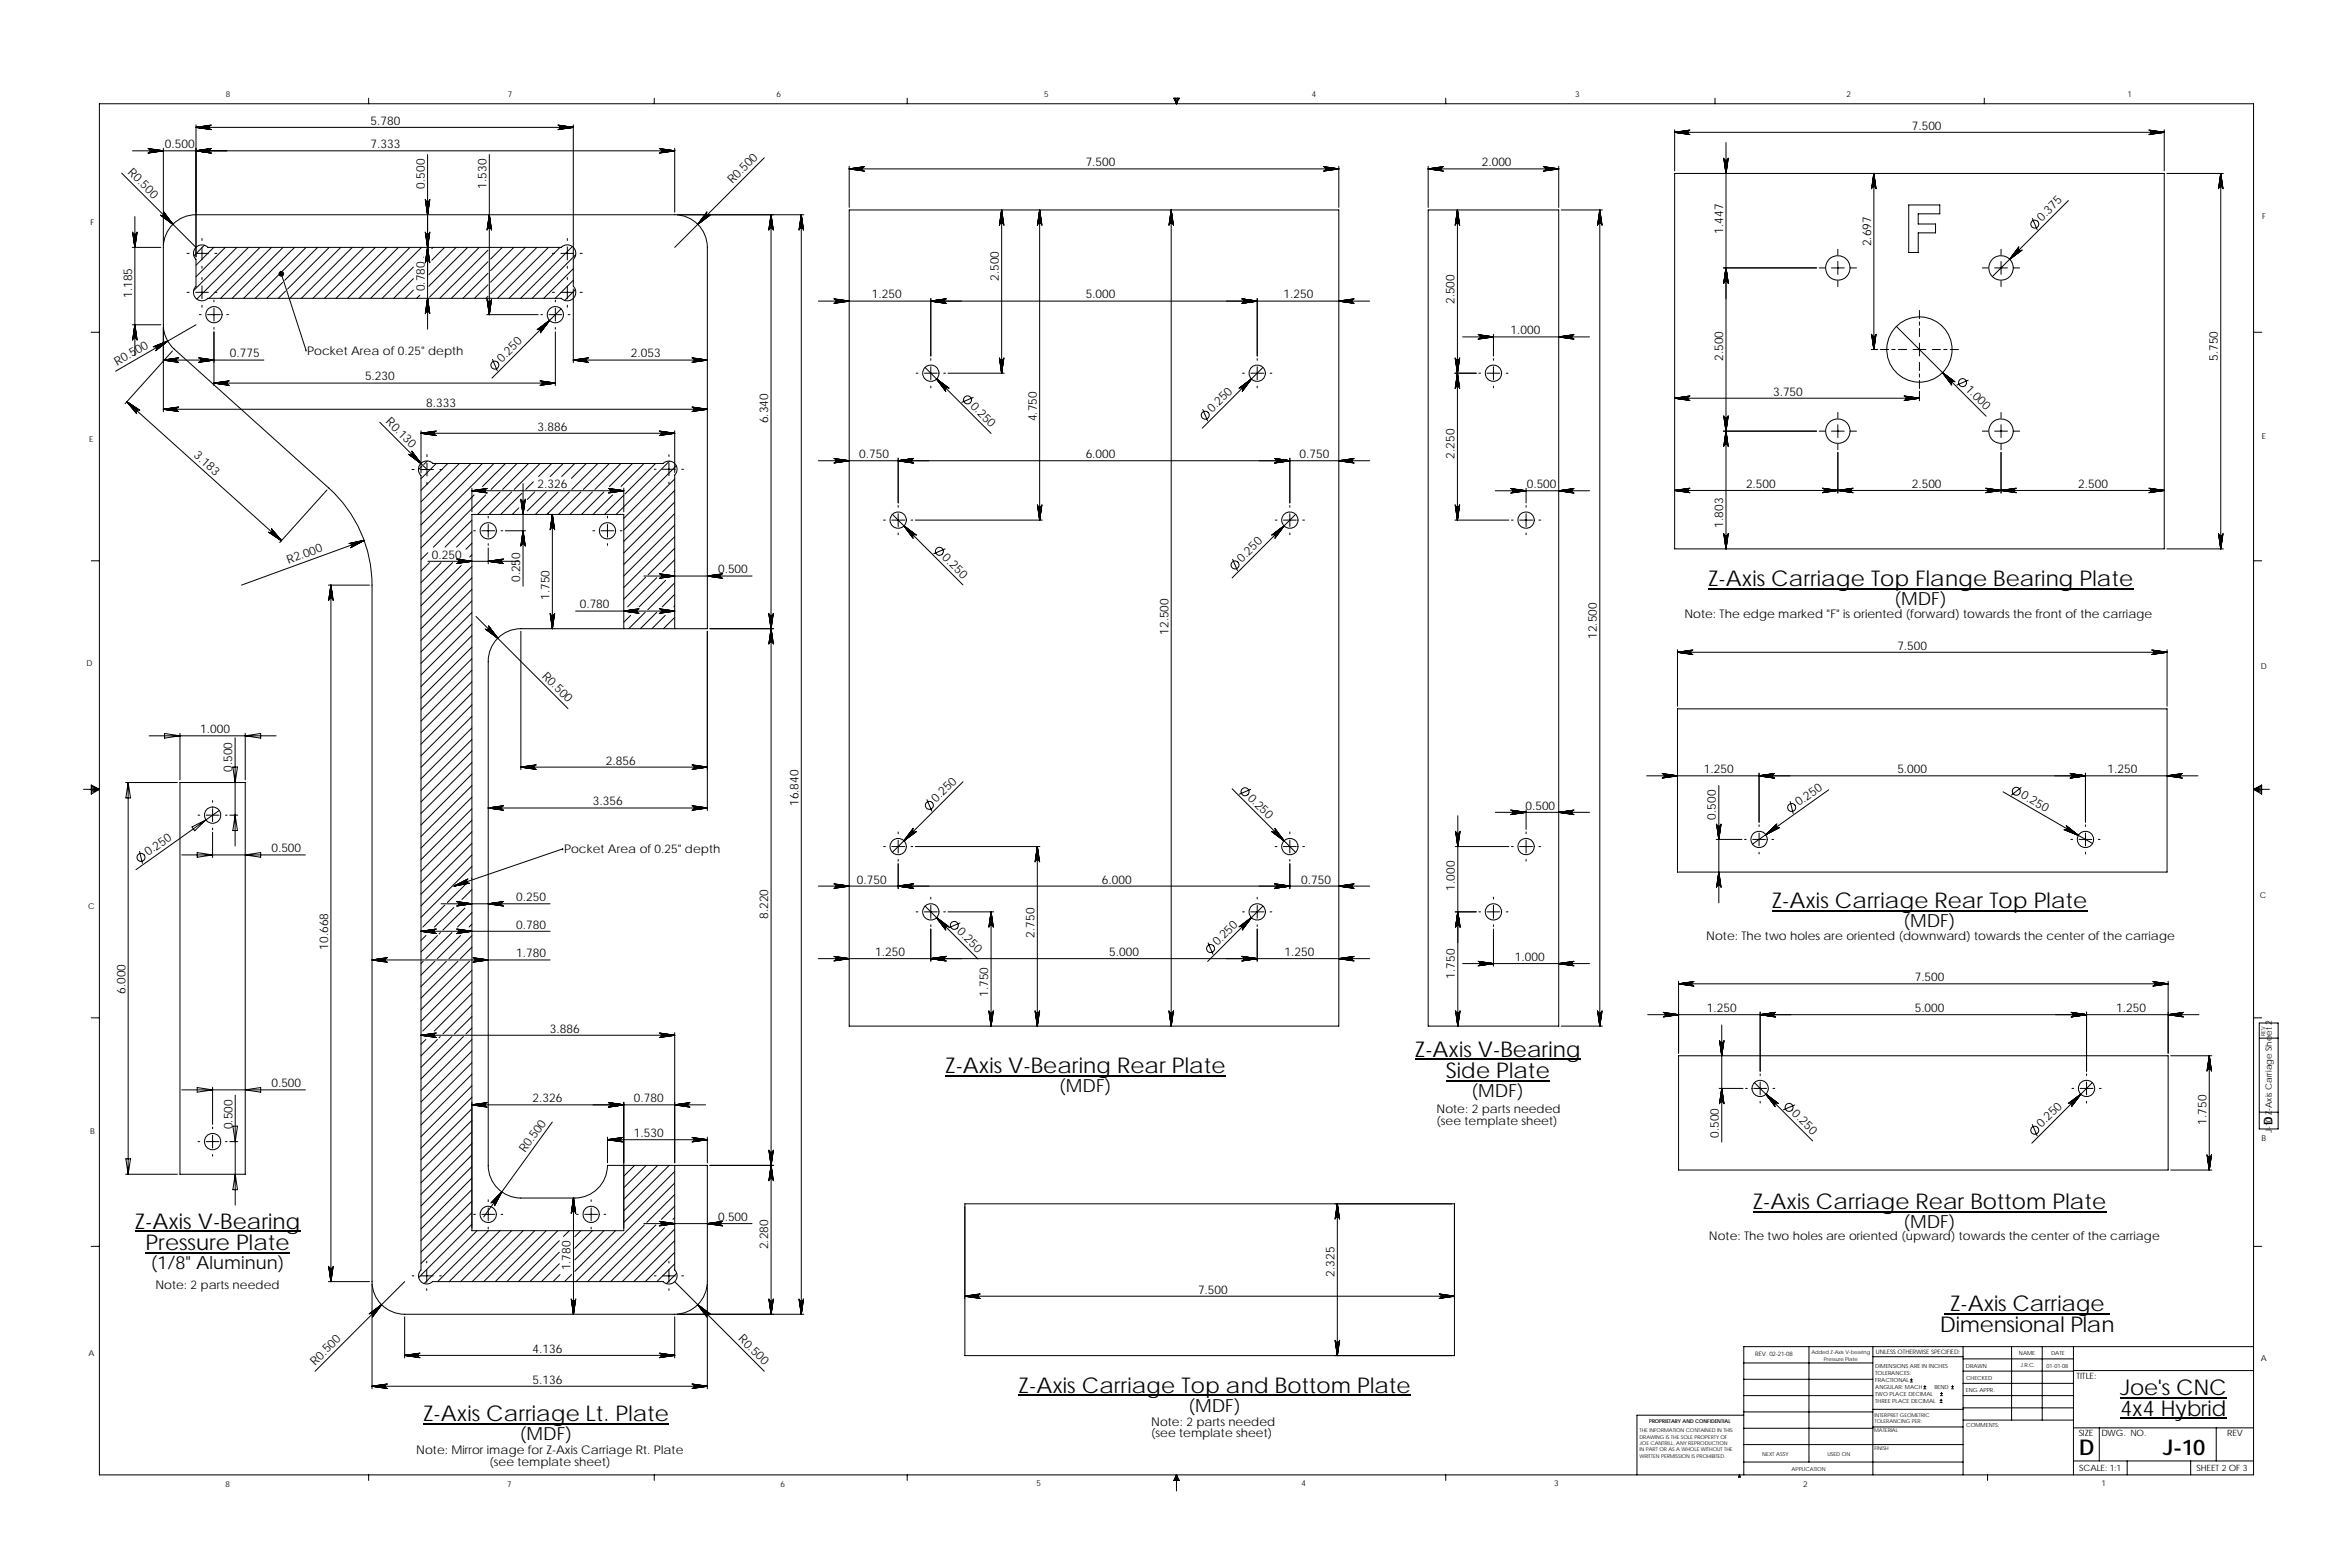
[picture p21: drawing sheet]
<svg xmlns="http://www.w3.org/2000/svg" width="914mm" height="610mm" viewBox="0 0 914 610" stroke-linecap="round" stroke-linejoin="round" font-family="sans-serif">
<defs><g id="words">
<g font-size="8.4">
<text x="664.7" y="227.9">Z-Axis Carriage Top Flange Bearing Plate</text>
<text x="689.4" y="353.3">Z-Axis Carriage Rear Top Plate</text>
<text x="550.5" y="411">Z-Axis V-Bearing</text>
<text x="367.8" y="417.6">Z-Axis V-Bearing Rear Plate</text>
<text x="562.6" y="419.5">Side Plate</text>
<text x="682.1" y="470.4">Z-Axis Carriage Rear Bottom Plate</text>
<text x="52.4" y="477.9">Z-Axis V-Bearing</text>
<text x="56.7" y="486.4">Pressure Plate</text>
<text x="758.8" y="510.1">Z-Axis Carriage</text>
<text x="754.8" y="518.2">Dimensional Plan</text>
<text x="396.4" y="541.8">Z-Axis Carriage Top and Bottom Plate</text>
<text x="824.9" y="542.7">Joe's CNC</text>
<text x="825.1" y="550.8">4x4 Hybrid</text>
<text x="164.7" y="552.8">Z-Axis Carriage Lt. Plate</text>
<text x="809.1" y="566.1">D</text>
<text x="841.7" y="566.1">J-10</text>
</g>
<g font-size="7">
<text x="737.1" y="235.3">(MDF)</text>
<text x="740.6" y="360.6">(MDF)</text>
<text x="412.1" y="424.9">(MDF)</text>
<text x="572.6" y="426.9">(MDF)</text>
<text x="740.6" y="477.8">(MDF)</text>
<text x="58.6" y="493.8">(1/8&quot; Aluminun)</text>
<text x="462.4" y="549.1">(MDF)</text>
<text x="202.3" y="560.2">(MDF)</text>
</g>
<g font-size="4.7">
<text x="144.2" y="48.5">5.780</text>
<text x="743.9" y="50.5">7.500</text>
<text x="64.2" y="57.7">0.500</text>
<text x="144.2" y="57.7">7.333</text>
<text x="422.4" y="64.7">7.500</text>
<text x="576.6" y="64.7">2.000</text>
<text x="49.5" y="67.4" transform="rotate(45 49.5 67.4)">R0.500</text>
<text x="285" y="71.7" transform="rotate(-45 285 71.7)">R0.500</text>
<text x="165.3" y="73.4" transform="rotate(-90 165.3 73.4)">0.500</text>
<text x="189.3" y="73.4" transform="rotate(-90 189.3 73.4)">1.530</text>
<text x="794.4" y="86.3" transform="rotate(-45 794.4 86.3)">0.375</text>
<text x="670.5" y="90.8" transform="rotate(-90 670.5 90.8)">1.447</text>
<text x="728" y="95.8" transform="rotate(-90 728 95.8)">2.697</text>
<text x="165.3" y="113.3" transform="rotate(-90 165.3 113.3)">0.780</text>
<text x="388.6" y="109.3" transform="rotate(-90 388.6 109.3)">2.500</text>
<text x="51.4" y="115.9" transform="rotate(-90 51.4 115.9)">1.185</text>
<text x="339.2" y="116.1">1.250</text>
<text x="422.4" y="116.1">5.000</text>
<text x="499.4" y="116.1">1.250</text>
<text x="566" y="118.3" transform="rotate(-90 566 118.3)">2.500</text>
<text x="587.8" y="130">1.000</text>
<text x="119.5" y="138">Pocket Area of 0.25&quot; depth</text>
<text x="45.6" y="142.3" transform="rotate(-30 45.6 142.3)">R0.500</text>
<text x="89.5" y="139.1">0.775</text>
<text x="195.2" y="141.2" transform="rotate(-45 195.2 141.2)">0.250</text>
<text x="245.5" y="139.1">2.053</text>
<text x="670.5" y="140.3" transform="rotate(-90 670.5 140.3)">2.500</text>
<text x="863" y="140.3" transform="rotate(-90 863 140.3)">5.750</text>
<text x="142" y="148">5.230</text>
<text x="689.9" y="153.9">3.750</text>
<text x="764.5" y="151.5" transform="rotate(45 764.5 151.5)">1.000</text>
<text x="165.8" y="158.2">8.333</text>
<text x="377.3" y="158.2" transform="rotate(45 377.3 158.2)">0.250</text>
<text x="471.6" y="160.7" transform="rotate(-45 471.6 160.7)">0.250</text>
<text x="149.9" y="164.3" transform="rotate(45 149.9 164.3)">R0.130</text>
<text x="209.1" y="167.5">3.886</text>
<text x="298.9" y="164.7" transform="rotate(-90 298.9 164.7)">6.340</text>
<text x="403.4" y="163.9" transform="rotate(-90 403.4 163.9)">4.750</text>
<text x="75.2" y="177.5" transform="rotate(42 75.2 177.5)">3.183</text>
<text x="334.3" y="178.2">0.750</text>
<text x="422.4" y="178.2">6.000</text>
<text x="505.7" y="178.2">0.750</text>
<text x="566" y="178.4" transform="rotate(-90 566 178.4)">2.250</text>
<text x="209.1" y="189.9">2.326</text>
<text x="594.1" y="189.9">0.500</text>
<text x="679.4" y="189.8">2.500</text>
<text x="743.9" y="189.8">2.500</text>
<text x="808.7" y="189.8">2.500</text>
<text x="670.5" y="205.3" transform="rotate(-90 670.5 205.3)">1.803</text>
<text x="112.3" y="219.4" transform="rotate(-20 112.3 219.4)">R2.000</text>
<text x="168.1" y="217.3">0.250</text>
<text x="366.4" y="217.1" transform="rotate(45 366.4 217.1)">0.250</text>
<text x="483.2" y="218.9" transform="rotate(-45 483.2 218.9)">0.250</text>
<text x="202.4" y="226.5" transform="rotate(-90 202.4 226.5)">0.250</text>
<text x="279.4" y="223.1">0.500</text>
<text x="213.8" y="233.3" transform="rotate(-90 213.8 233.3)">1.750</text>
<text x="225.6" y="236.7">0.780</text>
<text x="655.4" y="240.5">Note: The edge marked &quot;F&quot; is oriented (forward) towards the front of the carriage</text>
<text x="454.6" y="246.9" transform="rotate(-90 454.6 246.9)">12.500</text>
<text x="621.4" y="248.6" transform="rotate(-90 621.4 248.6)">12.500</text>
<text x="738.3" y="252.7">7.500</text>
<text x="210.7" y="263.2" transform="rotate(45 210.7 263.2)">R0.500</text>
<text x="77.9" y="285.2">1.000</text>
<text x="235.8" y="297.4">2.856</text>
<text x="90.4" y="300.2" transform="rotate(-90 90.4 300.2)">0.500</text>
<text x="663" y="300.8">1.250</text>
<text x="738.3" y="300.8">5.000</text>
<text x="820" y="300.8">1.250</text>
<text x="485.3" y="310.7" transform="rotate(45 485.3 310.7)">0.250</text>
<text x="786.1" y="310.2" transform="rotate(30 786.1 310.2)">0.250</text>
<text x="230.7" y="313.3">3.356</text>
<text x="310.7" y="313.6" transform="rotate(-90 310.7 313.6)">16.840</text>
<text x="364.3" y="312.4" transform="rotate(-45 364.3 312.4)">0.250</text>
<text x="593.6" y="315">0.500</text>
<text x="699.9" y="313.7" transform="rotate(-35 699.9 313.7)">0.250</text>
<text x="667.7" y="318.8" transform="rotate(-90 667.7 318.8)">0.500</text>
<text x="57.6" y="333.1" transform="rotate(-35 57.6 333.1)">0.250</text>
<text x="105.6" y="331.6">0.500</text>
<text x="219.5" y="332">Pocket Area of 0.25&quot; depth</text>
<text x="333.4" y="343.7">0.750</text>
<text x="428.8" y="343.7">6.000</text>
<text x="506.3" y="343.7">0.750</text>
<text x="566.1" y="346.5" transform="rotate(-90 566.1 346.5)">1.000</text>
<text x="200.8" y="350.6">0.250</text>
<text x="298.9" y="357.4" transform="rotate(-90 298.9 357.4)">8.220</text>
<text x="200.8" y="361.3">0.780</text>
<text x="372.2" y="362.7" transform="rotate(45 372.2 362.7)">0.250</text>
<text x="402.5" y="364.8" transform="rotate(-90 402.5 364.8)">2.750</text>
<text x="663.9" y="365.6">Note: The two holes are oriented (downward) towards the center of the carriage</text>
<text x="127.7" y="369.4" transform="rotate(-90 127.7 369.4)">10.668</text>
<text x="340.6" y="371.9">1.250</text>
<text x="431.6" y="371.9">5.000</text>
<text x="473.7" y="368.2" transform="rotate(-45 473.7 368.2)">0.250</text>
<text x="499.8" y="371.9">1.250</text>
<text x="200.8" y="372.4">1.780</text>
<text x="589.4" y="373.8">1.000</text>
<text x="566.1" y="380.7" transform="rotate(-90 566.1 380.7)">1.750</text>
<text x="745" y="381.7">7.500</text>
<text x="48.8" y="386.6" transform="rotate(-90 48.8 386.6)">6.000</text>
<text x="384.5" y="387.8" transform="rotate(-90 384.5 387.8)">1.750</text>
<text x="664.1" y="393.7">1.250</text>
<text x="745" y="393.7">5.000</text>
<text x="823.4" y="393.7">1.250</text>
<text x="214" y="401.7">3.886</text>
<text x="105.6" y="423">0.500</text>
<text x="207.2" y="428.8">2.326</text>
<text x="246.7" y="428.8">0.780</text>
<text x="559" y="437.5">(see template sheet)</text>
<text x="559" y="433">Note: 2 parts needed</text>
<text x="697" y="433.5" transform="rotate(45 697 433.5)">0.250</text>
<text x="858.5" y="437.5" transform="rotate(-90 858.5 437.5)">1.750</text>
<text x="884.3" y="437.8" transform="rotate(-90 884.3 437.8)">D</text>
<text x="90.4" y="439.3" transform="rotate(-90 90.4 439.3)">0.500</text>
<text x="246.7" y="442.4">1.530</text>
<text x="668.8" y="442.7" transform="rotate(-90 668.8 442.7)">0.500</text>
<text x="794.4" y="438.8" transform="rotate(-45 794.4 438.8)">0.250</text>
<text x="204.3" y="448.6" transform="rotate(-54 204.3 448.6)">R0.500</text>
<text x="279.4" y="475">0.500</text>
<text x="665" y="482.3">Note: The two holes are oriented (upward) towards the center of the carriage</text>
<text x="298.9" y="486.1" transform="rotate(-90 298.9 486.1)">2.280</text>
<text x="222" y="494.2" transform="rotate(-90 222 494.2)">1.780</text>
<text x="519.3" y="496.6" transform="rotate(-90 519.3 496.6)">2.325</text>
<text x="60.5" y="501.4">Note: 2 parts needed</text>
<text x="466.2" y="503.2">7.500</text>
<text x="287.1" y="521" transform="rotate(45 287.1 521)">R0.500</text>
<text x="207.2" y="526.3">4.136</text>
<text x="122.7" y="531.3" transform="rotate(-45 122.7 531.3)">R0.500</text>
<text x="207.2" y="538.3">5.136</text>
<text x="447.9" y="554.6">Note: 2 parts needed</text>
<text x="447.9" y="559.1">(see template sheet)</text>
<text x="162" y="565.7">Note: Mirror image for Z-Axis Carriage Rt. Plate</text>
<text x="190.5" y="570.3">(see template sheet)</text>
</g>
<g font-size="3.4">
<text x="884" y="440.9" transform="rotate(-90 884 440.9)">J-10 Z-Axis Carriage Sheet 2</text>
<text x="808" y="536.6">TITLE:</text>
<text x="808.8" y="558.6">SIZE</text>
<text x="817.6" y="558.7">DWG. NO.</text>
<text x="866.6" y="558.8">REV</text>
<text x="809" y="572.2">SCALE: 1:1</text>
<text x="854.7" y="572.2">SHEET 2 OF 3</text>
</g>
<g font-size="3.2">
<text x="87.9" y="37.9">8</text>
<text x="197.7" y="37.8">7</text>
<text x="302.2" y="37.8">6</text>
<text x="406.3" y="37.9">5</text>
<text x="510.4" y="37.7">4</text>
<text x="612.9" y="37.8">3</text>
<text x="718.5" y="37.8">2</text>
<text x="827.8" y="37.8">1</text>
<text x="35.3" y="87.4">F</text>
<text x="880.3" y="85.2">F</text>
<text x="34.7" y="172">E</text>
<text x="880.1" y="170.9">E</text>
<text x="33.6" y="259.1">D</text>
<text x="879.6" y="260.4">D</text>
<text x="34.2" y="353.5">C</text>
<text x="879.3" y="349.5">C</text>
<text x="35.1" y="441.2">B</text>
<text x="880" y="444.1">B</text>
<text x="34.4" y="527.5">A</text>
<text x="879.7" y="529.4">A</text>
<text x="87.7" y="578.3">8</text>
<text x="197.3" y="578.4">7</text>
<text x="303.7" y="578.3">6</text>
<text x="403.3" y="578.2">5</text>
<text x="506.4" y="578.2">4</text>
<text x="604.7" y="578.3">3</text>
<text x="701.6" y="578.3">2</text>
<text x="817.8" y="578.3">1</text>
</g>
<g font-size="2.4">
<text x="682.9" y="527.7">REV. 02-21-08</text>
<text x="729.9" y="526.8">UNLESS OTHERWISE SPECIFIED:</text>
</g>
<g font-size="2.2">
<text x="785.6" y="527.2">NAME</text>
<text x="798.1" y="527.3">DATE</text>
<text x="729.7" y="532.3">DIMENSIONS ARE IN INCHES</text>
<text x="765" y="532">DRAWN</text>
<text x="786.2" y="531.9">J.R.C.</text>
<text x="796.3" y="532">01-01-08</text>
<text x="729.7" y="535">TOLERANCES:</text>
<text x="729.7" y="537.7">FRACTIONAL</text>
<text x="765" y="536.9">CHECKED</text>
<text x="729.7" y="542.9">TWO PLACE DECIMAL</text>
<text x="729.7" y="545.6">THREE PLACE DECIMAL</text>
<text x="729.7" y="540.3">ANGULAR: MACH</text>
<text x="752.7" y="540.3">BEND</text>
<text x="764.9" y="541.5">ENG APPR.</text>
<text x="765" y="555.2">COMMENTS:</text>
</g>
<g font-size="2.1">
<text x="685.7" y="566.3">NEXT ASSY</text>
<text x="711" y="566.3">USED ON</text>
<text x="697.1" y="572.1">APPLICATION</text>
</g>
<g font-size="2">
<text x="881.4" y="403.1" transform="rotate(-90 881.4 403.1)">REV</text>
<text x="704.9" y="526.8">Added Z-Axis V-bearing</text>
<text x="709.7" y="529.3">Pressure Plate</text>
<text x="729.4" y="551.2">INTERPRET GEOMETRIC</text>
<text x="637.9" y="557.1">THE INFORMATION CONTAINED IN THIS</text>
<text x="641.7" y="553.5">PROPRIETARY AND CONFIDENTIAL</text>
<text x="729.3" y="557.3">MATERIAL</text>
<text x="729.4" y="553.7">TOLERANCING PER:</text>
<text x="637.9" y="559.6">DRAWING IS THE SOLE PROPERTY OF</text>
<text x="637.9" y="562.1">JOE CANTRILL, ANY REPRODUCTION</text>
<text x="637.9" y="567.2">WRITTEN PERMISSION IS PROHIBITED.</text>
<text x="637.9" y="564.7">IN PART OR AS A WHOLE WITHOUT THE</text>
<text x="729.3" y="564.1">FINISH</text>
</g>
</g></defs>
<g fill="none" stroke="#000" stroke-width=".39">
<path d="M143.4 38.2v2.2M254.6 38.2v2.2M353 38.2v2.2M456.7 38.2h2.2l-1.1 2.2zM456.9 38.2l.9 2.2M457.4 38.2l.4 2.2M458.1 38.2l-.3 2.2M458.4 38.2l-.6 2.2M562.5 38.2v2.2M667.3 38.2v2.2M772.1 38.2v2.2M38.7 40.4h838.2v533.4h-838.2z"/>
<path d="M51.6 58.7h210.9M57.6 57.8l6 .9zM57.6 59.6l6-.9zM57.8 57.9l5.8 .8zM57.8 59.5l5.8-.8zM58.1 58l5.5 .7zM58.3 58.2l5.3 .5-5.2-.2zM58.3 59.1l5.3-.4-5.5 .6zM58.4 58.5l5.2 .2-5.2 .1zM58.4 58.8l5.2-.1-5.3 .4zM63.6 57.7v37.6M76.3 49.6l6 .8z"/>
<path d="M76.3 49.6l5.7 .8zM76.3 49.6l5.2 .4 .2 .2zM76.3 49.6l5.1 .1 .1 .3zM76.3 49.6l5.1-.2v.3zM76.3 49.6l5.2-.5-.1 .3zM76.3 49.6l5.4-.7-.2 .2zM76.3 49.6l5.7-.9zM76.3 49.6l6-1zM76.3 58.7l6 .9zM76.3 58.7l5.7 .8zM76.3 58.7l5.2 .4 .2 .2zM76.3 58.7l5.1 .1 .1 .3z"/>
<path d="M76.3 58.7l5.1-.2v.3zM76.3 58.7l5.2-.5-.1 .3zM76.3 58.7l5.4-.7zM76.3 58.7l5.7-.8zM76.3 58.7l6-.9zM76.3 48.6v51.3M223.1 48.6v51.3M223.1 49.6h-146.8M262.5 57.7v24.9M651.6 50.5v16M651.6 51.5h190.5M671.6 55.5v158"/>
<path d="M836.1 50.6l6 .9zM836.1 52.4l6-.9zM836.4 50.7l5.7 .8zM836.4 52.3l5.7-.8zM836.7 50.8l5.4 .7-5.3-.4zM836.8 51.1l5.3 .4-5.1-.2zM836.8 51.9l5.3-.4-5.4 .6zM837 51.3l5.1 .2-5.1 .1zM837 51.6l5.1-.1-5.3 .4zM842.1 50.5v16M47.3 67.3l29 28.9M166.4 60.1v68"/>
<path d="M190.4 60.1v62.3M297.4 61.4l-34.9 34.8M330.4 64.7v16M330.4 65.7h190.5M520.9 64.7v16M555.7 64.7v16M555.7 65.7h50.8M606.5 64.7v16M651.6 67.5h190.5v146h-190.5zM729.1 67.5v68.5M742.7 79.7h12.1v3.5h-8.4v3.9h6.7v3.5h-6.7v7.6h-3.7zM804.8 78l-29.5 29.6"/>
<path d="M843.1 67.5h22M864.1 67.5l-.9 6zM864.1 67.5l-.8 5.7zM864.1 67.5l-.4 5.2-.2 .2zM864.1 67.5l.8 5.7zM864.1 67.5l.9 6zM864.1 67.5v146M51.5 96.2h11.1M51.6 90.3l.9 5.9zM51.7 90.6l.8 5.6zM51.8 90.8l.2 .2 .5 5.2zM52 91l.3 .1 .2 5.1z"/>
<path d="M52.3 91.1h.3l-.1 5.1zM52.5 84.2v54.1M52.6 91.1l.3-.1-.4 5.2zM52.9 91l.2-.2-.6 5.4zM53.3 90.6l-.8 5.6zM53.4 90.3l-.9 5.9zM62.4 83.7l4.9 3.6zM62.7 83.8l4.6 3.5zM63 83.9h.3l4 3.4zM63.3 83.9l.2-.2 3.8 3.6zM63.5 83.7l.2-.2 3.6 3.8zM63.7 82.4l3.6 4.9z"/>
<path d="M63.8 82.7l3.5 4.6zM63.9 83.2l3.4 4.1-3.6-3.8zM63.9 83l3.4 4.3-3.4-4.1zM72.8 98.6h.8M76.1 98.6h5M76.5 96l1-.6 1.3-.1 1.1 .2 1 .7h137.5l1.3-.8 1.5-.1 1.9 .9 .9 1.9-.2 1.6-.7 1.2v10.5l.8 1.2 .1 1.6-.3 1-.8 1.1-1.1 .6-1.1 .1-1.2-.2-1.1-.7h-137.5l-1.2 .7-1.6 .2-1.1-.4-.9-.8-.8-1.8 .2-1.4 .8-1.2-.1-10.5-.7-1.3-.2-1.3 .4-1.3zM78.6 92.8v.8M78.6 96.1v5M79.5 95.4l-4.1 4.1M83.2 96.2l-6.9 7M83.6 98.6h.8M87.7 96.2l-11.4 11.5"/>
<path d="M92.2 96.2l-16.8 16.9M96.7 96.2l-20.1 20.1M101.2 96.2l-19.9 19.9M105.6 96.2l-19.8 19.9M110.1 96.2l-19.8 19.9M114.6 96.2l-19.8 19.9M119.1 96.2l-19.8 19.9M123.6 96.2l-12.8 12.9M128.1 96.2l-16.2 16.3M132.6 96.2l-19.6 19.7M137.1 96.2l-19.8 19.9M141.6 96.2l-19.8 19.9"/>
<path d="M146 96.2l-19.8 19.9M150.5 96.2l-19.8 19.9M155 96.2l-19.8 19.9M159.5 96.2l-19.8 19.9M164 96.2l-19.8 19.9M168.5 96.2l-.5 .5M173 96.2l-5 5M177.5 96.2l-10.6 10.7M182 96.2l-15.1 15.2M186.5 96.2l-19.3 19.4M189.9 97.3l-18.8 18.8M190.9 96.2v.1"/>
<path d="M195.5 96.2l-4.6 4.6M199.9 96.2l-9 9.1M204.4 96.2l-13.5 13.6M208.9 96.2l-18 18.1M213.4 96.2l-19.8 19.9M214.9 98.6h.8M217.9 96.2l-19.8 19.9M218.2 98.6h5M220.7 92.8v.8M220.7 96.1v5M222.7 95.9l-20.1 20.2M224 99.1l-16.9 17"/>
<path d="M225.7 98.6h.8M263.5 83.5h49.3M300 83.5v427.8M311.8 83.5v427.8M330.4 81.7h190.5v317.5h-190.5zM389.7 81.7v63.5M404.5 81.7v120.6M455.7 81.7v317.5M555.7 81.7h50.8v317.5h-50.8zM567.1 81.7v120.6M607.5 81.7h16M622.5 81.7v317.5"/>
<path d="M715.1 97v2.2M778.6 97v2.2M790.8 85l1.9 4.4M72.8 113.7h.8M76.1 113.7h5M78.6 103.6v.8M78.6 107.9v.8M78.6 118.7v.8M78.6 111.2v5M83.2 116.7v.7M83.2 119.9v5M83.6 113.7h.8"/>
<path d="M109.5 106.5l9.6 29.7M110 109.9l-6.2 6.2M111.1 113.3l-2.8 2.8M160.8 103.9l-12.1 12.2M160.8 108.4l-7.6 7.7M160.8 112.9l-3.1 3.2M163.4 114.9l-1.2 1.2M164.7 100v.1M189.9 106.3l-9.8 9.8M189.9 110.8l-5.3 5.3M189.9 115.3l-.8 .8M189.9 101.8l-14.3 14.3"/>
<path d="M214.9 113.7h.8M216.1 116.7v.7M216.1 119.9v5M218.2 113.7h5M220.7 103.6v.8M220.7 107.9v.8M220.7 118.7v.8M220.7 111.2v5M223.1 112.4v28.7M223.1 104.5l-11.5 11.6M223.1 109l-7.1 7.1M223.9 112.7l-4.2 4.2"/>
<path d="M225.7 113.7h.8M318.4 117.1h214.5M362.2 116.1v22.4M489.2 116.1v22.4M706.9 104.2h-36.3M707.9 104.2h2.2M712.6 104.2h5M715.1 101.7v5M715.1 109.2v2.3M720.1 104.2h2.3M771.4 104.2h2.2M776.1 104.2h5"/>
<path d="M778.6 101.7v5M778.6 109.2v2.3M783.6 104.2h2.3M35.5 129.3h3.2M51.5 126.3h11.1M52.5 126.3l-.9 6.1zM52.5 126.3l-.8 5.8zM52.5 126.3l-.5 5.3-.2 .2zM52.5 126.3l-.2 5.2-.3 .1zM52.5 126.3l.1 5.2h-.3zM52.5 126.3l.4 5.3-.3-.1zM52.5 126.3l.6 5.5-.2-.2z"/>
<path d="M52.5 126.3l.8 5.8zM52.5 126.3l.9 6.1zM59.6 134.9l5.7-2.2zM59.9 134.9l5.4-2.2zM60.2 134.9l5.1-2.2-4.8 2.3zM60.5 135l4.8-2.3-4.6 2.4zM60.7 136.2l4.6-3.5-4.8 3.8zM60.7 135.1l4.6-2.4-4.4 2.7zM60.9 136l4.4-3.3-4.6 3.5zM60.9 135.4l4.4-2.7-4.4 3zM60.9 135.7l4.4-3-4.4 3.3zM63.6 127.4v32.8"/>
<path d="M67.1 136.5l-18.4 20.5M76.3 126.3l-31.3 18.1M77.2 139.2l6 .9zM77.5 139.3l5.7 .8zM77.6 122.4h.7M77.8 139.4l5.4 .7-5.2-.4zM78 139.7l5.2 .4-5.1-.2zM78.1 139.9l5.1 .2-5.1 .1zM80.8 122.4h4.9M83.2 127.4v.7M83.2 129.1v20.9M88.2 122.4h.7"/>
<path d="M119.1 136.2h.1M189.4 122.4h20M191.6 139.8l1.9 4.4M210.4 122.4h.7M213.6 122.4h5M216.1 127.4v.7M216.1 129.1v20.9M218.3 120.2l-26.9 26.9M221.1 122.4h.7M362.2 139.5v.7M489.2 139.5v.7M569.1 131.1h49.4"/>
<path d="M581.1 130v8.5M581.1 139.5v.7M728.1 136h2.6M731.7 136h3.2M736.1 136h1.3M737.9 127l34.9 34.9M738.7 136h3.2M744.4 136h5M746.9 120.8v3.2M746.9 125.2v1.3M746.9 127.8v3.2M746.9 133.5v5"/>
<path d="M751.9 136h3.2M756.3 136h1.3M758.9 136h3.2M876.9 129.3h3.1M49.4 156.3l3.8 4.7zM49.4 156.3l3.7 4.4zM49.4 156.3l3.6 3.8v.3zM49.4 156.3l3.7 3.6-.1 .2zM49.4 156.3l3.9 3.3-.2 .3zM49.4 156.3l4.2 3.2-.3 .1zM49.4 156.3l4.4 3.1-.2 .1zM49.4 156.3l4.7 3.2z"/>
<path d="M49.4 156.3l5 3.3zM49.4 156.3l60.1 54M63.6 159.2l6 .9zM63.6 159.2l5.7 .8zM63.6 159.2l5.2 .4 .2 .3zM63.6 159.2l5.1 .2 .1 .2zM63.6 159.2l5.1-.1v.3zM63.6 159.2l5.2-.4-.1 .3zM63.6 159.2l5.4-.6-.2 .2zM63.6 159.2l5.7-.8zM63.6 159.2l6-.9zM63.6 140.1l6 .9z"/>
<path d="M63.6 140.1l5.7 .8zM63.6 140.1l5.2 .4 .2 .2zM63.6 140.1l5.1 .1 .1 .3zM63.6 140.1l5.1-.2v.3zM63.6 140.1l5.2-.4-.1 .2zM63.6 140.1l5.4-.7-.2 .3zM63.6 140.1l5.7-.8zM63.6 140.1l6-.9zM63.6 159.2h211.6M77.2 141l6-.9zM77.5 140.9l5.7-.8zM78 140.5l5.2-.4-5.4 .6z"/>
<path d="M78.1 140.2l5.1-.1-5.2 .4zM83.2 149l6-.9zM83.2 149l5.7-.8zM83.2 149l5.5-.6-.2 .2zM83.2 149l5.3-.4-.1 .3zM83.2 149l5.2-.1v.3zM83.2 149l5.2 .2 .1 .3zM83.2 149l5.3 .5 .2 .2zM83.2 149l5.7 .8zM83.2 149l6 .9zM83.2 149h132.9M102.7 140.1h-39.1"/>
<path d="M223.1 140.1h52.1M356.5 145.2h.7M359.7 145.2h5M359.9 142.9l25.7 25.7M362.2 142.7v5M362.2 150.2v.7M367.2 145.2h.7M368.9 145.2h21.9M378.7 154.6l-4.4 1.9M468 159.3l1.9 4.4M483.5 145.2h.7M486.7 145.2h5"/>
<path d="M489.2 142.7v5M489.2 150.2v.7M491.4 142.9l-23.6 23.7M494.2 145.2h.7M566.1 145.2h8.3M575.4 145.2h.7M578.6 145.2h5M581.1 142.7v5M581.1 150.2v.7M586.1 145.2h.7M651.6 154.9h95.3M746.9 141v3.2"/>
<path d="M746.9 145.4v1.3M746.9 148v3.2M746.9 152.2v3.7M765.9 147.9l-4.5 1.9M147.7 164.3l18.4 18.3M163.8 167.6v16.4M163.8 168.6h98.7M166.1 176.8v.9M166.2 179.4l-1.3 1.3M260.3 176.9v.7M260.5 179.4l-20.8 20.7M262.5 167.6v16.2"/>
<path d="M318.4 179.2h214.5M349.5 178.2v17.5M501.9 178.2v17.5M706.9 167.7h-36.3M707.9 167.7h2.2M712.6 167.7h5M715.1 160.5v2.2M715.1 165.2v5M715.1 172.7v2.3M715.1 176v15.8M720.1 167.7h2.3M771.4 167.7h2.2"/>
<path d="M776.1 167.7h5M778.6 160.5v2.2M778.6 165.2v5M778.6 172.7v2.3M778.6 176v15.8M783.6 167.7h2.3M127.3 190.6l-18.5 20.5M127.9 189.8a50.9 50.9 0 0 1 16.9 37.8v271a12.7 12.7 0 0 0 12.7 12.7h105a12.7 12.7 0 0 0 12.7-12.7v-45.2h-38.8a12.7 12.7 0 0 1-12.7 12.7h-21a12.7 12.7 0 0 1-12.7-12.7v-196.1a12.7 12.7 0 0 1 12.7-12.7h72.5v-148.4a12.7 12.7 0 0 0-12.7-12.7h-186.2a12.7 12.7 0 0 0-12.8 12.7l.1 30.1a12.6 12.6 0 0 0 4.2 9.5l60.1 54M160.3 182.6h.8M163.6 182.6h5.1M164.2 181.4l-1.4 1.3M166.1 187.7v.8"/>
<path d="M166.1 180.1v5.1M169.7 180.3l-5.9 5.9M171.2 182.6h.8M174.2 180.3l-10.4 10.5M178.7 180.3l-14.9 14.9M183.1 189.4l-19.3 19.3M183.2 180.3l-19.4 19.4M183.6 189.9v9.2M183.6 190.9h59.1M184.5 192.6l-20.7 20.6M187.7 180.3l-23.9 23.9M189 192.6l-20.3 20.3"/>
<path d="M192.2 180.3l-8.9 9M194.6 191.4l-8.8 8.7M196.7 180.3l-9 9M199.1 191.4l-8.8 8.7M201.2 180.3l-10.1 10.1M201.9 197.6l-2.6 2.5M203 191.9l-8.2 8.2M203.5 188.1v39.9M205.7 180.3l-10.1 10.1M207.5 187.4l-2.9 3M208.1 191.4l-2.9 2.9M210.1 180.3l-10 10.1"/>
<path d="M212.6 191.4l-7.4 7.4M214.7 180.3l-5.1 5.1M217 191.4l-8.7 8.7M219.1 180.3l-5 5.1M221.5 191.4l-8.7 8.7M223.6 180.3l-5 5.1M226 191.4l-8.7 8.7M228.1 180.3l-5.8 5.8M230.5 191.4l-8.7 8.7M232.6 180.3l-10.1 10.1M235 191.4l-8.7 8.7M237.1 180.3l-10.1 10.1"/>
<path d="M238.3 192.6l-7.5 7.5M241.6 180.3l-10.1 10.1M242.7 189.9v9.2M242.8 192.6l-7.6 7.5M246.1 180.3l-8.9 9M250.6 180.3l-9 9M254.6 182.6h.7M255.1 180.3l-11.9 11.9M257.8 182.6h5M258 180.3h-89.5l-1.1-.7-1.3-.3-1 .2-1.1 .6-1 1.6v2l.8 1.3v309.1l-.9 1.6 .3 2.1 1.1 1.2 1.5 .5 1.3-.2 1.2-.7h89.7l1.6 .8 1.9-.1 1.3-1.1 .7-1.6-.2-1.3-.7-1.2-.1-40.7M258 180.3l1.7-.9 1.6 .2 1.5 1.1 .6 1.6-.1 1.3-.8 1.2v59.8M260.3 187.6v.6"/>
<path d="M260.3 180.1v5M262.5 186.3l-19.8 19.8M262.5 190.8l-19.8 19.8M262.5 195.3l-19.8 19.8M262.5 199.8l-19.8 19.8M263.1 181.2l-20.4 20.5M265.3 182.6h.7M349.5 196.7v.6M349.5 199.8v5.1M501.9 196.7v.6M501.9 199.8v5.1M581.8 190.9h36.7"/>
<path d="M593.8 189.9v5.8M593.8 196.7v.6M593.8 199.8v5.1M651.6 190.8h190.5M836.1 189.9l6 .9zM836.1 191.7l6-.9zM836.4 190l5.7 .8zM836.4 191.6l5.7-.8zM836.7 190.1l5.4 .7-5.3-.4zM836.8 190.4l5.3 .4-5.1-.2zM836.8 191.2l5.3-.4-5.4 .7zM837 190.6l5.1 .2-5.1 .1z"/>
<path d="M837 190.9l5.1-.1-5.3 .4zM35.5 218.2h3.2M104.4 207l5.1 3.3zM104.7 207.1l4.8 3.2zM105 207.2l.3-.1 4.2 3.2zM105.3 207.1l.3-.1 3.9 3.3zM105.6 205.7l3.9 4.6zM105.8 206.8l3.7 3.5-3.9-3.3zM105.8 205.9l3.7 4.4zM105.9 206.5l3.6 3.8-3.7-3.5zM105.9 206.2l3.6 4.1-3.6-3.8zM141.7 210.2l-47.7 17.4"/>
<path d="M166.5 218.4h35.5M166.5 215l-2.7 2.7M167.1 218.9l-3.3 3.3M171.6 218.9l-7.8 7.8M176.1 218.9l-12.3 12.3M183.6 202.4l-10.5 10.5M183.6 206.9l-6 6M183.6 211.3l-2.3 2.4M183.6 215.8l-.8 .9M184.3 206.5h.7M187.5 206.5h5M190 200.8v.7"/>
<path d="M190 211.5v.7M190 213.2v6.2M190 204v5M195 206.5h.6M196.6 206.5h7.9M214.9 200.1v44.5M230.7 206.5h.7M233.8 206.5h5.1M236.4 200.8v.7M236.4 211.5v.7M236.4 204v5M241.4 206.5h.6"/>
<path d="M262.5 204.3l-19.8 19.8M262.5 208.8l-19.8 19.8M262.5 213.3l-10.3 10.3M262.5 217.8l-4.7 4.6M343.8 202.3h.7M347 202.3h5M347.2 200.1l27.5 27.4M349.5 207.3v.7M354.5 202.3h.7M356.2 202.3h49.4M367.7 213.5l-4.4 1.9M479.6 217.6l1.9 4.4"/>
<path d="M496.2 202.3h.7M499.4 202.3h5M501.9 207.3v.7M504.1 200.1l-24.7 24.7M506.9 202.3h.7M566.1 202.3h21M588.1 202.3h.7M591.3 202.3h5M593.8 207.3v.7M598.8 202.3h.7M843.1 213.5h22M863.2 207.5l.9 6z"/>
<path d="M863.3 207.8l.8 5.7zM864.6 208.3l.2-.2-.7 5.4zM864.9 207.8l-.8 5.7zM865 207.5l-.9 6zM876.9 218.2h3.1M127.8 227.6h16M128.8 227.6v271M179.5 220l-15.7 15.6M183.6 220.3l-19.8 19.8M183.6 224.8l-19.8 19.8M183.6 229.3l-19.8 19.8M183.6 233.8l-19.8 19.8"/>
<path d="M183.6 238.3l-19.8 19.8M185.2 239.8l35.8 35.9M224 237.7h38.5M245.4 239.4l-2.7 2.7M250.5 224.1h42.1M251 238.2l-6.3 6.4M251.2 224.6l-8.5 8.5M255.5 224.7l-11.3 11.4M255.5 238.2l-6.3 6.4M258.9 239.4l-5.2 5.2M259 225.7l-10.3 10.4M262.5 222.2l-.2 .2"/>
<path d="M262.5 226.7l-10.4 10.5M262.5 231.2l-4.8 4.9M262.5 235.7l-.3 .4M183.6 242.8l-19.8 19.8M183.6 247.3l-19.8 19.8M183.6 251.8l-19.8 19.8M183.6 256.2l-19.8 19.9M202.7 245.6v53.8M242.7 244.6v-44.5h-59.1v278.7h59.1v-50M262.5 240.2l-4.4 4.4M275.2 245.6v69.7M276.2 244.6h24.8"/>
<path d="M652.7 252.8v21.9M652.7 253.7h190.5M837.2 252.9l6 .8zM837.2 254.7l6-1zM837.5 252.9l5.7 .8zM837.5 254.6l5.7-.9zM837.8 253.1l5.4 .6-5.2-.4zM838 253.3l5.2 .4-5.1-.1zM838 254.2l5.2-.5-5.4 .7zM838.1 253.6l5.1 .1-5.1 .2zM838.1 253.9l5.1-.2-5.2 .5zM838.1 253.7h5.1"/>
<path d="M843.2 252.8v21.9M183.6 260.7l-19.8 19.8M183.6 265.2l-19.8 19.8M183.6 269.7l-19.8 19.8M183.6 274.2l-19.8 19.8M183.6 278.7l-19.8 19.8M652.7 275.8h190.5v63.5h-190.5zM58 286.3h49.4M64 285.3l6 1-6 .8zM70 285.3v18.1M90.6 298.4h1.8l-.9 6zM91.5 287v42.1"/>
<path d="M95.4 285.3v18.1M95.4 286.3l6-1v1.8zM183.6 283.2l-19.8 19.8M183.6 287.7l-19.8 19.8M183.6 292.2l-19.8 19.8M183.6 296.7l-19.8 19.8M202.7 298.4h72.5M32.5 307.1h6.2M35.5 305.4l3.2 1.7-3.2 1.8zM35.5 305.9l3.2 1.2M35.5 306.5l3.2 .6M38.7 307.1l-3.2 1.1"/>
<path d="M38.7 307.1l-3.2 .5M48.9 304.4h20.1M49.9 304.4l.9 6h-1.8zM49.9 304.4v152.4M70 304.4h25.4v152.4h-25.4zM77 317.1h.7M80.2 317.1h5M82.7 311.4v.7M82.7 314.6v5M85.3 315.3l-32.4 23M87.7 317.1h.7M89.4 317.1h3.1"/>
<path d="M91.5 317.1l.9 6h-1.8zM183.6 301.1l-19.8 19.9M183.6 305.6l-19.8 19.8M183.6 310.1l-19.8 19.8M183.6 314.6l-19.8 19.8M183.6 319.1l-19.8 19.8M190 314.3h85.2M360.7 311.1l1.9 4.4M374.7 304.1l-27.5 27.5M479.4 306.9l24.7 24.7M486.7 307.1l-4.4 1.8M567.2 317.3v81.9"/>
<path d="M581.8 316h36.7M593.8 315v7.7M668.8 305.6v45.7M684.5 300.8v19.1M696.6 311.8l1.1 4.7M711.6 307.3l-29.7 21.1M779.4 308l34.8 20.1M786.4 306.3l-3.7 3M805.5 300.9l6 .9zM805.5 302.7l6-.9zM805.8 301l5.7 .8zM805.8 302.6l5.7-.8z"/>
<path d="M806 301.2l5.5 .6-5.3-.4zM806.2 301.4l5.3 .4-5.2-.1zM806.2 302.2l5.3-.4-5.5 .7zM806.3 301.7l5.2 .1-5.2 .2zM806.3 302l5.2-.2-5.3 .4zM811.5 300.8v19.1M843.2 301.8l6 .9zM843.2 301.8l5.7 .8zM843.2 301.8l5.3 .4 .2 .3zM843.2 301.8l5.2 .2 .1 .2zM843.2 301.8l5.2-.1v.3zM843.2 301.8l5.3-.4-.1 .3z"/>
<path d="M843.2 301.8l5.5-.6-.2 .2zM843.2 301.8l5.7-.8zM843.2 301.8l6-.9zM855.2 301.8h-214.5M876.9 307.1h6.2M876.9 307.1l3.1 .5M876.9 307.1l3.1 1.1M876.9 307.1l3.1-1.7v3.5zM880 306.5l-3.1 .6M880 305.9l-3.1 1.2M54.3 331.2l1.1 4.7M70.7 332.6h48.1"/>
<path d="M74.7 321.7l5.4-2.7-4.3 4.2zM76.7 331.7l6 .9-6 .9zM82.7 322.1v.7M82.7 323.8v9.8M95.4 332.6l6-.9v1.8zM183.6 323.6l-19.8 19.8M183.6 328.1l-19.8 19.8M183.6 332.6l-19.8 19.8M183.6 337.1l-19.8 19.8M219 330.2h.1M219 330.2l-42.3 14.5M343.8 329.3h.7"/>
<path d="M347 329.3h5M349.5 323.7v.6M349.5 326.8v5.1M349.5 334.3v.7M349.5 336v9.7M354.5 329.3h.7M356.2 329.3h48.4M403.6 329.3v69.9M496.2 329.3h.7M499.4 329.3h5M501.9 323.7v.6M501.9 326.8v5.1"/>
<path d="M501.9 334.3v.7M501.9 336v9.7M506.9 329.3h.7M566.3 329.3h20.8M588.1 329.3h.7M591.3 329.3h5M593.8 323.7v.6M593.8 326.8v5.1M593.8 334.3v.7M598.8 329.3h.7M667.8 326.6h10M678.8 326.6h.7"/>
<path d="M682 326.6h5M684.5 320.9v.6M684.5 324.1v5M684.5 331.6v.6M689.5 326.6h.6M803.1 322.7l5.6 2.3zM803.4 322.8l5.3 2.2zM803.7 322.8l.3-.1 4.7 2.3zM804 322.7l.2-.2 4.5 2.5zM804 321.2l4.7 3.8zM804.2 321.4l4.5 3.6zM804.3 321.7l4.4 3.3-4.3-3z"/>
<path d="M804.3 322.3l4.4 2.7-4.5-2.5zM804.4 322l4.3 3-4.4-2.7zM805.8 326.6h.7M809 326.6h5M811.5 320.9v.6M811.5 324.1v5M811.5 331.6v.6M816.5 326.6h.6M171.6 351.6h42.5M173.1 352.1l-8.6 8.5M176.6 353l-7.6 7.6M180.9 353.3l-8.5 8.5"/>
<path d="M181.8 343.4l-7.7 7.7M183.6 341.6l-.2 .2M183.6 346.1l-3.9 3.8M183.6 355l-5.6 5.6M183.6 359.5l-1.1 1.1M318.4 344.7h214.5M356.5 354.7h.7M359.7 354.7h5M359.9 352.5l20.6 20.6M362.2 349.1v.6M362.2 352.2v5.1M362.2 359.7v.7"/>
<path d="M367.2 354.7h.7M368.9 354.7h17.8M373.5 359.1l-4.4 1.8M385.6 354.7v44.5M483.5 354.7h.7M486.7 354.7h5M489.2 349.1v.6M489.2 352.2v5.1M489.2 359.7v.7M491.4 352.5l-21.5 21.5M494.2 354.7h.7M574.4 354.7h-8.1"/>
<path d="M575.4 354.7h.7M578.6 354.7h5M581.1 349.1v.6M581.1 352.2v5.1M581.1 359.7v.7M586.1 354.7h.7M144.8 373.4h69.3M163.8 362.3h50.3M164.7 374l-.9 .8M165.7 363.9l-1.9 2M169.2 374l-5.4 5.3M170.2 363.9l-6.4 6.5"/>
<path d="M171.4 362.8l-.6 .5M173.7 374l-9.9 9.8M175.9 362.8l-10.2 10.1M178.2 374l-14.4 14.3M179.2 363.9l-9 9M182.7 374l-18.9 18.8M183.6 364l-8.9 8.9M183.6 368.5l-4.4 4.4M183.6 377.5l-19.8 19.8M318.4 372.9h214.5M362.2 361.4v12.5M470.1 366.8l1.9 4.4"/>
<path d="M489.2 361.4v12.5M569.1 374.9h49.4M581.1 361.4v14.5M35.5 396h3.2M183.6 382l-19.1 19.1M183.6 386.5l-14.6 14.6M183.6 390.9l-11.3 11.3M183.6 395.4l-6.8 6.8M183.6 399.9l-2.3 2.3M607.5 399.2h16M653.1 381.7v28M653.1 382.7h190.5"/>
<path d="M669.9 398.7v45.6M684.9 393.7v23.1M805.9 393.8l6 .9zM805.9 395.6l6-.9zM806.2 393.9l5.7 .8zM806.2 395.5l5.7-.8zM806.4 394.1l5.5 .6zM806.6 394.3l5.3 .4-5.2-.1zM806.6 395.2l5.3-.5-5.5 .7zM806.7 394.6l5.2 .1-5.2 .2zM806.7 394.9l5.2-.2-5.3 .5zM811.9 393.7v23.1"/>
<path d="M837.6 381.8l6 .9zM837.6 383.6l6-.9zM837.9 381.9l5.7 .8zM837.9 383.5l5.7-.8zM838.2 382.1l5.4 .6zM838.4 382.3l5.2 .4-5.1-.1zM838.4 383.2l5.2-.5-5.4 .7zM838.5 382.6l5.1 .1-5.1 .2zM838.5 382.9l5.1-.2-5.2 .5zM843.6 394.7l6.1 .9zM843.6 394.7l5.8 .8zM843.6 394.7l5.3 .5 .2 .2z"/>
<path d="M843.6 394.7l5.2 .2 .1 .3zM843.6 394.7l5.2-.1v.3zM843.6 394.7l5.3-.4-.1 .3zM843.6 394.7l5.5-.6zM843.6 394.7l5.8-.8zM843.6 394.7l6.1-.9zM843.6 381.7v28M855.6 394.7h-214.5M876.9 396h3.1M879.1 398h7.3v41.2h-7.3zM163.8 402.7h98.7M165.7 404.4l-1.9 1.9"/>
<path d="M170.2 404.4l-6.4 6.4M171.3 403.2l-.5 .6M175.8 403.2l-12 12M180.3 403.2l-16.5 16.5M183.6 404.4l-19.8 19.8M183.6 408.9l-19.8 19.8M183.6 413.4l-19.8 19.8M183.6 417.9l-19.8 19.8M262.5 401.7v50.7M653.1 410.7h190.5v44.5h-190.5zM684.9 417.7v.7M811.9 417.7v.7"/>
<path d="M844.6 410.7h16M859.6 410.7l-.9 6zM859.6 410.7l-.8 5.7zM859.6 410.7l-.4 5.3-.2 .2zM859.6 410.7l-.1 5.2-.3 .1zM859.6 410.7l.5 5.3-.3-.1zM859.6 410.7l.7 5.5-.2-.2zM859.6 410.7l.8 5.7zM859.6 410.7l.9 6zM859.6 410.7v44.5M879.1 403.9h7.3M70.7 424h48.1"/>
<path d="M76.7 423.1l6 .9-6 .9zM82.7 423v14.4M82.7 438.4v.7M90.6 438.1h1.8l-.9 6zM91.5 426.1v42.7M95.4 424l6-.9v1.8zM183.5 431.5l-19.7 19.7M183.6 422.4l-19.8 19.8M183.6 426.9l-19.8 19.8M183.6 435.8l-19.8 19.9M183.6 429.8h90.9M214.9 436.5l-26.7 36.9"/>
<path d="M669 423.4h9.2M679.2 423.4h.7M682.4 423.4h5M682.6 421.2l22.7 22.7M684.9 420.9v5M684.9 428.4v.7M689.9 423.4h.7M698.4 429.9l-4.5 1.8M790.8 437.5l1.9 4.4M804.8 429.3l4.8-3.6zM805 429.1l4.6-3.4zM805.3 429.1l4.3-3.4-4 3.4z"/>
<path d="M805.6 429.1l4-3.4-3.7 3.5zM805.9 429.2l3.7-3.5-3.5 3.7zM806.2 423.4h.7M809.4 423.4h5M809.6 425.7l-3.4 4-.1-.3zM809.6 425.7l-3.3 4.3zM809.6 425.7l-3.4 4.6zM809.6 425.7l-3.6 4.9zM811.9 420.9v5M811.9 428.4v.7M814.1 421.2l-23.5 23.5M816.9 423.4h.7"/>
<path d="M879.1 432.7h7.3M48.9 456.8h20.1M49 450.8h1.8l-.9 6zM77 444.1h.7M80.2 444.1h5M82.7 441.6v5M82.7 449.1v.7M87.7 444.1h.7M89.4 444.1h3.1M91.5 456.8l.9 6h-1.8zM183.6 440.3l-19.8 19.8M183.6 444.8l-19.8 19.9"/>
<path d="M183.6 449.3l-19.8 19.8M183.6 453.8l-19.8 19.8M183.6 458.3l-19.8 19.8M236.4 442.4v10M236.4 443.4h38.8M246.9 453.4l-4.2 4.2M251.4 453.4l-8.7 8.7M255.9 453.4l-13.2 13.2M260.4 453.4l-17.7 17.7M262.5 455.7l-19.8 19.9M275.2 442.4v10M301 453.4h-24.8"/>
<path d="M844.6 455.2h16M858.7 449.2l.9 6zM858.8 449.5l.8 5.7zM859 449.7l.2 .2 .4 5.3zM859.2 449.9l.3 .1 .1 5.2zM859.8 450l.3-.1-.5 5.3zM860.1 449.9l.2-.2-.7 5.5zM860.4 449.5l-.8 5.7zM860.5 449.2l-.9 6zM183.6 462.8l-19.8 19.8M183.6 467.3l-19.8 19.8M183.6 471.8l-19.8 19.8"/>
<path d="M183.6 476.2l-20.7 20.8M184.3 472.4h.7M185.6 478.8l-20.6 20.5M187.5 472.4h5M190 466.7v.7M190 477.4v.7M190 469.9v5M190.1 478.8l-19.8 19.8M194.6 478.8l-19.8 19.8M195 472.4h.6M199.1 478.8l-19.8 19.8M203.6 478.8l-19.9 19.8"/>
<path d="M208 478.8l-19.8 19.8M212.5 478.8l-19.8 19.8M217 478.8l-19.8 19.8M221.5 478.8l-2.3 2.2M223.1 466.1v45.2M224.3 472.4h.7M226 478.8l-2.4 2.3M227.5 472.4h5M230 466.7v.7M230 477.4v.7M230 469.9v5M230.5 478.8l-6.9 6.8"/>
<path d="M235 478.8l-11.4 11.3M235 472.4h.7M239.5 478.8l-15.9 15.8M250.5 476h42.1M250.7 476.5l-22.1 22.1M255.2 476.5l-22 22.1M258.6 477.7l-21 20.9M262.5 460.2l-38.3 38.4M262.5 464.7l-10.8 10.8M262.5 469.2l-5.2 5.2M262.5 473.7l-.7 .7M262.5 478.2l-20.4 20.4"/>
<path d="M375.4 468.3h190.5v59.1h-190.5zM520.4 468.3v59.1M35.5 484.9h3.2M127.8 498.6h16M144.8 499.6v40.7M157.5 498.6l-34.9 34.9M160.4 496.3h.7M163.6 496.3h5M166.1 490.7v.6M166.1 493.8v5M171 496.3h.7M217.6 482.7l-15.9 15.9"/>
<path d="M217.6 487.2l-11.4 11.4M217.6 491.6l-6.9 7M217.9 495.8l-2.7 2.8M222.4 495.8l-2.7 2.8M254.6 496.3h.7M257.8 496.3h5M260.3 490.7v.6M260.3 493.8v5M262.5 498.6l34.9 34.9M262.5 482.7l-15.9 15.9M262.5 487.2l-11.4 11.4M262.5 491.7l-6.9 6.9"/>
<path d="M263.3 495.4l-4 4M265.3 496.3h.7M275.2 499.6v40.7M876.9 484.9h3.1M157.5 512.3v16M166.1 501.3v.7M260.3 501.3v.7M262.5 512.3v16M263.5 511.3h49.3M375.4 504.3h190.5M144.8 539.3h130.4M157.5 527.3h105"/>
<path d="M678.5 536.6h50.2M678.5 530.2h50.2M703.9 523.9v44.9M728.7 523.9v49.9M728.7 527.8h35.1M743.3 537.6h.8M743.3 536.8h.8M743.7 536.4v.8M748.5 539.4h.9M749 539v.9M759.3 539.4h.9M759.7 539v.9"/>
<path d="M763.8 523.9v49.9M763.8 538.2h43M763.8 533.4h43M763.8 528.6h43M782.7 523.9v28.5M794.6 523.9v28.5M806.8 523.9v49.9M806.8 533.2h70.1M876.9 523.9h-198.4v49.9M678.5 555.6h50.2M678.5 549.3h50.2M678.5 542.9h50.2"/>
<path d="M678.5 550.5h-41.6v23.3M728.7 555.1h35.1M728.7 548.3h35.1M748.5 540.3h.9M754.9 545.6h.8M754.9 544.7h.8M755 542.9h.9M755 542.1h.9M755.3 544.3v.8M755.5 541.7v.8M759.3 540.3h.9M763.8 552.4h43"/>
<path d="M763.8 542.9h43M763.8 547.7h43M806.8 555.5h70.1M816.8 555.5v12.8M862.4 555.5v12.8M143.4 573.8v2.1M254.6 573.8v2.1M353 573.8v2.1M457.8 573.8v6.3M457.8 573.8l1.1 2.1h-2.2zM457.8 573.8l.6 2.1M457.8 573.8l-.9 2.1"/>
<path d="M457.8 573.8l-.4 2.1M457.8 573.8l.3 2.1M562.5 573.8v2.1M676.8 573.8l.4 .8h-.7zM678.5 568.8h85.3M678.5 562h85.3M773.4 573.8v2.1M806.8 568.3h70.1M827.7 568.3v5.5M852.4 568.3v5.5"/>
<circle cx="791.8" cy="87.2" r="1.56"/>
<circle cx="715.1" cy="104.2" r="4.8"/>
<circle cx="778.6" cy="104.2" r="4.8"/>
<circle cx="83.2" cy="122.4" r="3.2"/>
<circle cx="216.1" cy="122.4" r="3.2"/>
<circle cx="746.9" cy="136" r="12.7"/>
<circle cx="192.6" cy="142" r="1.56"/>
<circle cx="362.2" cy="145.2" r="3.2"/>
<circle cx="376.5" cy="155.6" r="1.56"/>
<circle cx="489.2" cy="145.2" r="3.2"/>
<circle cx="581.1" cy="145.2" r="3.2"/>
<circle cx="763.6" cy="148.9" r="1.56"/>
<circle cx="469" cy="161.5" r="1.56"/>
<circle cx="715.1" cy="167.7" r="4.8"/>
<circle cx="778.6" cy="167.7" r="4.8"/>
<circle cx="190" cy="206.5" r="3.2"/>
<circle cx="236.4" cy="206.5" r="3.2"/>
<circle cx="349.5" cy="202.3" r="3.2"/>
<circle cx="365.5" cy="214.5" r="1.55"/>
<circle cx="480.6" cy="219.8" r="1.56"/>
<circle cx="501.9" cy="202.3" r="3.2"/>
<circle cx="593.8" cy="202.3" r="3.2"/>
<circle cx="82.7" cy="317.1" r="3.2"/>
<circle cx="361.6" cy="313.3" r="1.56"/>
<circle cx="484.5" cy="308" r="1.56"/>
<circle cx="697.2" cy="314.1" r="1.56"/>
<circle cx="784.6" cy="307.8" r="1.56"/>
<circle cx="54.9" cy="333.6" r="1.56"/>
<circle cx="349.5" cy="329.3" r="3.2"/>
<circle cx="501.9" cy="329.3" r="3.2"/>
<circle cx="593.8" cy="329.3" r="3.2"/>
<circle cx="684.5" cy="326.6" r="3.2"/>
<circle cx="811.5" cy="326.6" r="3.2"/>
<circle cx="362.2" cy="354.7" r="3.2"/>
<circle cx="489.2" cy="354.7" r="3.2"/>
<circle cx="581.1" cy="354.7" r="3.2"/>
<circle cx="371.3" cy="360" r="1.56"/>
<circle cx="471" cy="369" r="1.55"/>
<circle cx="684.9" cy="423.4" r="3.2"/>
<circle cx="696.2" cy="430.8" r="1.56"/>
<circle cx="791.7" cy="439.7" r="1.56"/>
<circle cx="811.9" cy="423.4" r="3.2"/>
<circle cx="82.7" cy="444.1" r="3.2"/>
<circle cx="190" cy="472.4" r="3.2"/>
<circle cx="230" cy="472.4" r="3.2"/>
</g>
<g fill="#000">
<path d="M664.7 228.7h165.4v.5h-165.4zM689.4 354.1h122.8v.4h-122.8zM367.8 418.4h109.1v.5h-109.1zM550.5 411.8h64.6v.5h-64.6zM562.6 420.3h40.4v.5h-40.4zM52.4 478.7h64.5v.5h-64.5zM682.1 471.2h137.5v.5h-137.5zM56.7 487.2h56v.5h-56zM756.5 510.9h64.6v.4h-64.6zM164.7 553.6h95.7v.5h-95.7zM396.4 542.6h152.5v.5h-152.5zM824.9 543.5h41.5v.5h-41.5z"/>
<path d="M825.1 551.6h41.2v.5h-41.2z"/>
</g>
<g fill="#000" stroke="#000" stroke-width=".39">
<path d="M217.1 48.6l6 1zM217.4 48.7l5.7 .9zM217.6 48.9l5.5 .7-5.3-.5zM217.8 49.1l5.3 .5-5.2-.2zM217.9 49.4l5.2 .2-5.2 .1zM217.9 49.7l5.2-.1-5.3 .4zM217.8 50l5.3-.4-5.5 .6zM217.4 50.4l5.7-.8zM217.1 50.4l6-.8zM256.5 57.8l6 .9zM256.8 57.9l5.7 .8zM257.1 58l5.4 .7z"/>
<path d="M257.3 58.2l5.2 .5-5.1-.2zM257.4 58.5l5.1 .2-5.1 .1zM257.4 58.8l5.1-.1-5.2 .4zM257.3 59.1l5.2-.4-5.4 .6zM256.8 59.5l5.7-.8zM256.5 59.6l6-.9zM651.6 51.5l6 .9zM651.6 51.5l5.7 .8zM651.6 51.5l5.3 .4 .2 .2zM651.6 51.5l5.2 .1 .1 .3zM651.6 51.5l5.2-.2v.3zM651.6 51.5l5.3-.4-.1 .2z"/>
<path d="M651.6 51.5l5.5-.7-.2 .3zM651.6 51.5l5.7-.8zM651.6 51.5l6-.9zM330.4 65.7l6 .9zM330.4 65.7l5.7 .8zM330.4 65.7l5.5 .6zM330.4 65.7l5.2 .1 .1 .3zM330.4 65.7l5.2-.2v.3zM330.4 65.7l5.3-.4-.1 .2zM330.4 65.7l5.5-.7zM330.4 65.7l5.7-.8zM330.4 65.7l6-.9z"/>
<path d="M514.9 64.8l6 .9zM515.2 64.9l5.7 .8zM515.5 65l5.4 .7zM515.7 65.3l5.2 .4-5.1-.2zM515.8 65.5l5.1 .2-5.1 .1zM515.8 65.8l5.1-.1-5.2 .4zM515.7 66.1l5.2-.4-5.4 .6zM515.2 66.5l5.7-.8zM514.9 66.6l6-.9zM555.7 65.7l6 .9zM555.7 65.7l5.7 .8zM555.7 65.7l5.4 .6z"/>
<path d="M555.7 65.7l5.2 .1 .1 .3zM555.7 65.7l5.2-.2v.3zM555.7 65.7l5.3-.4-.1 .2zM555.7 65.7l5.4-.7zM555.7 65.7l5.7-.8zM555.7 65.7l6-.9zM600.5 64.8l6 .9zM600.8 64.9l5.7 .8zM601 65l5.5 .7zM601.2 65.3l5.3 .4-5.2-.2zM601.3 65.5l5.2 .2-5.2 .1zM601.3 65.8l5.2-.1-5.3 .4z"/>
<path d="M601.2 66.1l5.3-.4-5.5 .6zM600.8 66.5l5.7-.8zM600.5 66.6l6-.9zM672.5 61.5l-.9 6zM672.4 61.8l-.8 5.7zM672 62.2l.3-.2-.7 5.5zM671.7 62.3l.3-.1-.4 5.3zM671.4 62.3h.3l-.1 5.2zM671.2 62.2l.2 .1 .2 5.2zM670.9 62l.7 5.5zM670.8 61.8l.8 5.7zM670.7 61.5l.9 6z"/>
<path d="M729.1 67.5l.9 6zM729.1 67.5l.8 5.7zM729.1 67.5l.7 5.4zM729.1 67.5l.5 5.2-.3-.1zM729.1 67.5l.2 5.1h-.3zM729.1 67.5l-.1 5.1-.3 .1zM729.1 67.5l-.6 5.4zM729.1 67.5l-.8 5.7zM729.1 67.5l-.9 6zM864.1 67.5l-.1 5.1-.3 .1zM864.1 67.5l.2 5.1h-.3zM864.1 67.5l.5 5.2-.3-.1z"/>
<path d="M864.1 67.5l.7 5.4zM166.4 96.2l-.9 6.1zM166.4 96.2l-.8 5.8zM166.4 96.2l-.7 5.5zM166.4 96.2l-.2 5.2-.3 .1zM166.4 96.2l.1 5.2h-.3zM166.4 96.2l.4 5.3-.3-.1zM166.4 96.2l.6 5.5-.2-.2zM166.4 96.2l.8 5.8zM166.4 96.2l.9 6.1zM167.3 77.6l-.9 5.9zM167.2 77.9l-.8 5.6z"/>
<path d="M166.8 78.3l.2-.2-.6 5.4zM166.5 78.4l.3-.1-.4 5.2zM166.2 78.4h.3l-.1 5.1zM165.9 78.3l.3 .1 .2 5.1zM165.7 78.1l.7 5.4zM165.6 77.9l.8 5.6zM165.5 77.6l.9 5.9zM167.3 90.3l-.9 5.9zM167.2 90.6l-.8 5.6zM166.8 91l.2-.2-.6 5.4zM166.5 91.1l.3-.1-.4 5.2zM166.2 91.1h.3l-.1 5.1z"/>
<path d="M165.9 91l.3 .1 .2 5.1zM165.7 90.8l.7 5.4zM165.6 90.6l.8 5.6zM165.5 90.3l.9 5.9zM190.4 83.5l.9 6.1zM190.4 83.5l.8 5.8zM190.4 83.5l.7 5.5-.3-.2zM190.4 83.5l.4 5.3-.3-.1zM190.4 83.5l.1 5.2h-.3zM190.4 83.5l-.2 5.2-.3 .1zM190.4 83.5l-.7 5.5zM190.4 83.5l-.8 5.8z"/>
<path d="M190.4 83.5l-.9 6.1zM275.1 82.4l-3.6 4.9zM275 82.7l-3.5 4.6zM274.9 83v.2l-3.4 4.1zM274.9 83.2l.1 .3-3.5 3.8zM275 83.5l.3 .2-3.8 3.6zM271.5 87.3l3.8-3.6 .2 .2zM271.5 87.3l4-3.4h.3zM271.5 87.3l4.6-3.5zM271.5 87.3l4.9-3.6zM300 83.5l-.9 6.1zM300 83.5l-.8 5.8z"/>
<path d="M300 83.5l-.4 5.3-.2 .2zM300 83.5l-.1 5.2-.3 .1zM300 83.5l.2 5.2h-.3zM300 83.5l.4 5.3-.2-.1zM300 83.5l.7 5.5-.3-.2zM300 83.5l.8 5.8zM300 83.5l.9 6.1zM311.8 83.5l-.9 6.1zM311.8 83.5l-.8 5.8zM311.8 83.5l-.7 5.5zM311.8 83.5l-.2 5.2-.3 .1zM311.8 83.5l.1 5.2h-.3z"/>
<path d="M311.8 83.5l.4 5.3-.3-.1zM311.8 83.5l.6 5.5-.2-.2zM311.8 83.5l.8 5.8zM311.8 83.5l.9 6.1zM389.7 81.7l-.8 6zM389.7 81.7l-.8 5.7zM389.7 81.7l-.4 5.3-.2 .1zM389.7 81.7l-.1 5.1-.3 .2zM389.7 81.7l.2 5.1h-.3zM389.7 81.7l.5 5.3-.3-.2zM389.7 81.7l.7 5.4zM389.7 81.7l.8 5.7z"/>
<path d="M389.7 81.7l1 6zM404.5 81.7l-.9 6zM404.5 81.7l-.8 5.7zM404.5 81.7l-.4 5.3-.2 .1zM404.5 81.7l-.1 5.1-.3 .2zM404.5 81.7l.2 5.1h-.3zM404.5 81.7l.5 5.3-.3-.2zM404.5 81.7l.7 5.4zM404.5 81.7l.8 5.7zM404.5 81.7l.9 6zM455.7 81.7l-.9 6zM455.7 81.7l-.8 5.7z"/>
<path d="M455.7 81.7l-.4 5.3-.2 .1zM455.7 81.7l-.1 5.1-.3 .2zM455.7 81.7l.2 5.1h-.3zM455.7 81.7l.4 5.3-.2-.2zM455.7 81.7l.7 5.4-.3-.1zM455.7 81.7l.8 5.7zM455.7 81.7l.9 6zM567.1 81.7l-.9 6zM567.1 81.7l-.8 5.7zM567.1 81.7l-.7 5.4zM567.1 81.7l-.2 5.1-.2 .2zM567.1 81.7l.1 5.1h-.3z"/>
<path d="M567.1 81.7l.4 5.3-.3-.2zM567.1 81.7l.7 5.4-.3-.1zM567.1 81.7l.8 5.7zM567.1 81.7l.9 6zM622.5 81.7l-.9 6zM622.5 81.7l-.8 5.7zM622.5 81.7l-.6 5.4zM622.5 81.7l-.2 5.1-.2 .2zM622.5 81.7l.1 5.1h-.3zM622.5 81.7l.4 5.3-.3-.2zM622.5 81.7l.6 5.4zM622.5 81.7l.8 5.7z"/>
<path d="M622.5 81.7l.9 6zM166.4 116.1l-.9 6zM166.4 116.1l-.8 5.7zM166.4 116.1l-.7 5.4zM166.4 116.1l-.2 5.1-.3 .1zM166.4 116.1l.1 5.1h-.3zM166.4 116.1l.4 5.2-.3-.1zM166.4 116.1l.6 5.4-.2-.2zM166.4 116.1l.8 5.7zM166.4 116.1l.9 6zM324.4 116.2l6 .9zM324.7 116.3l5.7 .8z"/>
<path d="M325 116.5l5.4 .6-5.2-.4zM325.2 116.7l5.2 .4-5.1-.1zM325.3 117l5.1 .1-5.1 .2zM325.3 117.3l5.1-.2-5.2 .5zM325.2 117.6l5.2-.5-5.4 .7zM324.7 117.9l5.7-.8zM324.4 118l6-.9zM362.2 117.1l6 .9zM362.2 117.1l5.7 .8zM362.2 117.1l5.4 .7zM362.2 117.1l5.1 .2 .2 .3zM362.2 117.1l5.1-.1v.3z"/>
<path d="M362.2 117.1l5.3-.4-.2 .3zM362.2 117.1l5.4-.6-.1 .2zM362.2 117.1l5.7-.8zM362.2 117.1l6-.9zM483.2 116.2l6 .9zM483.5 116.3l5.7 .8zM483.7 116.5l5.5 .6-5.3-.4zM483.9 116.7l5.3 .4-5.2-.1zM484 117l5.2 .1-5.2 .2zM484 117.3l5.2-.2-5.3 .5zM483.9 117.6l5.3-.5-5.5 .7zM483.5 117.9l5.7-.8z"/>
<path d="M483.2 118l6-.9zM520.9 117.1l6 .9zM520.9 117.1l5.7 .8zM520.9 117.1l5.5 .7zM520.9 117.1l5.2 .2 .1 .3zM520.9 117.1l5.2-.1v.3zM520.9 117.1l5.3-.4-.1 .3zM520.9 117.1l5.5-.6-.2 .2zM520.9 117.1l5.7-.8zM520.9 117.1l6-.9zM671.6 104.2l-.9 6zM671.6 104.2l-.8 5.7z"/>
<path d="M671.6 104.2l-.7 5.5zM671.6 104.2l-.2 5.2-.2 .1zM671.6 104.2l.1 5.2h-.3zM671.6 104.2l.4 5.3-.3-.1zM671.6 104.2l.7 5.5-.3-.2zM671.6 104.2l.8 5.7zM671.6 104.2l.9 6zM782 100.9l4.9-3.6zM782 100.9l4.6-3.5zM782 100.9l4-3.4h.3zM782 100.9l3.7-3.6 .3 .2zM785.5 97.1l.2 .2-3.7 3.6z"/>
<path d="M785.4 96.8l.1 .3-3.5 3.8zM785.4 96.5v.3l-3.4 4.1zM785.5 96.3l-3.5 4.6zM785.6 96l-3.6 4.9zM189.5 116.4l.9 6zM189.6 116.7l.8 5.7zM189.7 117l.7 5.4zM189.9 117.2l.3 .1 .2 5.1zM190.2 117.3h.3l-.1 5.1zM190.5 117.3l.3-.1-.4 5.2zM190.8 117.2l.3-.2-.7 5.4zM191.2 116.7l-.8 5.7z"/>
<path d="M191.3 116.4l-.9 6zM213.8 124.7l-3.6 4.8zM213.8 124.7l-3.4 4.6zM213.8 124.7l-3.3 4.3-.1-.3zM213.8 124.7l-3.4 4-.1-.3zM210.1 128.2l3.7-3.5-3.5 3.7zM209.8 128.1l4-3.4-3.7 3.5zM209.5 128l4.3-3.3-4 3.4zM209.2 128.1l4.6-3.4zM209 128.3l4.8-3.6zM575.1 130.2l6 .9zM575.4 130.3l5.7 .8z"/>
<path d="M575.6 130.4l5.5 .7zM575.8 130.6l5.3 .5-5.2-.2zM575.9 130.9l5.2 .2-5.2 .1zM575.9 131.2l5.2-.1-5.3 .4zM575.8 131.5l5.3-.4-5.5 .6zM575.4 131.9l5.7-.8zM575.1 132l6-.9zM606.5 131.1l6 .9zM606.5 131.1l5.7 .8zM606.5 131.1l5.3 .4 .1 .2zM606.5 131.1l5.2 .1 .1 .3zM606.5 131.1l5.2-.2v.3z"/>
<path d="M606.5 131.1l5.3-.5-.1 .3zM606.5 131.1l5.4-.7zM606.5 131.1l5.7-.8zM606.5 131.1l6-.9zM728.2 130l.9 6zM728.3 130.3l.8 5.7zM728.5 130.5l.6 5.5zM728.7 130.7l.3 .1 .1 5.2zM729 130.8h.3l-.2 5.2zM729.3 130.8l.3-.1-.5 5.3zM729.6 130.7l.2-.2-.7 5.5zM729.9 130.3l-.8 5.7z"/>
<path d="M730 130l-.9 6zM210.1 148.1l6 .9zM210.4 148.2l5.7 .8zM210.6 148.4l5.5 .6-5.3-.4zM210.8 148.6l5.3 .4-5.2-.1zM210.9 148.9l5.2 .1-5.2 .2zM210.9 149.2l5.2-.2-5.3 .5zM210.8 149.5l5.3-.5-5.5 .7zM210.4 149.8l5.7-.8zM210.1 149.9l6-.9zM223.1 140.1l6 .9zM223.1 140.1l5.7 .8z"/>
<path d="M223.1 140.1l5.2 .4 .2 .2zM223.1 140.1l5.1 .1 .1 .3zM223.1 140.1l5.1-.2v.3zM223.1 140.1l5.2-.4-.1 .2zM223.1 140.1l5.4-.7-.2 .3zM223.1 140.1l5.7-.8zM223.1 140.1l6-.9zM269.2 139.2l6 .9zM269.5 139.3l5.7 .8zM269.8 139.4l5.4 .7-5.2-.4zM270 139.7l5.2 .4-5.1-.2zM270.1 139.9l5.1 .2-5.1 .1z"/>
<path d="M270.1 140.2l5.1-.1-5.2 .4zM270 140.5l5.2-.4-5.4 .6zM269.5 140.9l5.7-.8zM269.2 141l6-.9zM269.2 158.3l6 .9zM269.5 158.4l5.7 .8zM269.8 158.6l5.4 .6-5.2-.4zM270 158.8l5.2 .4-5.1-.1zM270.1 159.1l5.1 .1-5.1 .2zM270.1 159.4l5.1-.2-5.2 .4zM270 159.6l5.2-.4-5.4 .7zM269.5 160l5.7-.8z"/>
<path d="M269.2 160.1l6-.9zM364.4 147.4l4.9 3.6zM364.4 147.4l4.6 3.5zM364.4 147.4l4.3 3.4-.3 .1zM364.4 147.4l4 3.5-.2 .1zM364.4 147.4l3.8 3.6-.2 .2zM364.4 147.4l3.6 3.8-.1 .2zM364.4 147.4l3.5 4-.1 .3zM364.4 147.4l3.5 4.6zM364.4 147.4l3.6 4.9zM390.7 139.2l-1 6zM390.5 139.5l-.8 5.7z"/>
<path d="M390.2 139.9l.2-.2-.7 5.5zM389.9 140l.3-.1-.5 5.3zM389.6 140h.3l-.2 5.2zM389.3 139.9l.3 .1 .1 5.2zM389.1 139.7l.2 .2 .4 5.3zM388.9 139.5l.8 5.7zM388.9 139.2l.8 6zM486.9 147.4l-3.6 4.9zM486.9 147.4l-3.4 4.6zM486.9 147.4l-3.3 4.3-.1-.3zM486.9 147.4l-3.4 4-.1-.2zM483.2 151l3.7-3.6-3.5 3.8z"/>
<path d="M482.9 150.9l4-3.5-3.7 3.6zM482.6 150.8l4.3-3.4-4 3.5zM482.3 150.9l4.6-3.5zM482.1 151l4.8-3.6zM568 139.2l-.9 6zM567.9 139.5l-.8 5.7zM567.5 139.9l.3-.2-.7 5.5zM567.2 140l.3-.1-.4 5.3zM566.9 140h.3l-.1 5.2zM566.7 139.9l.2 .1 .2 5.2zM566.4 139.7l.7 5.5zM566.3 139.5l.8 5.7z"/>
<path d="M566.2 139.2l.9 6zM567.1 145.2l-.9 6zM567.1 145.2l-.8 5.7zM567.1 145.2l-.7 5.4zM567.1 145.2l-.2 5.1-.2 .2zM567.1 145.2l.1 5.1h-.3zM567.1 145.2l.4 5.3-.3-.2zM567.1 145.2l.7 5.4-.3-.1zM567.1 145.2l.8 5.7zM567.1 145.2l.9 6zM651.6 154.9l6 .9zM651.6 154.9l5.7 .8z"/>
<path d="M651.6 154.9l5.3 .4 .2 .3zM651.6 154.9l5.2 .2 .1 .2zM651.6 154.9l5.2-.1v.3zM651.6 154.9l5.3-.4-.1 .3zM651.6 154.9l5.5-.6-.2 .2zM651.6 154.9l5.7-.8zM651.6 154.9l6-.9zM740.9 154l6 .9zM741.2 154.1l5.7 .8zM741.4 154.3l5.5 .6-5.3-.4zM741.6 154.5l5.3 .4-5.2-.1zM741.7 154.8l5.2 .1-5.2 .2z"/>
<path d="M741.7 155.1l5.2-.2-5.3 .4zM741.6 155.3l5.3-.4-5.5 .7zM741.2 155.7l5.7-.8zM740.9 155.8l6-.9zM755.8 144.9l3.7 4.9zM755.8 144.9l3.5 4.7zM755.8 144.9l3.5 4.1-.1 .3zM755.8 144.9l3.6 3.8-.1 .3zM755.8 144.9l3.8 3.6-.2 .2zM755.8 144.9l4.1 3.5-.3 .1zM755.8 144.9l4.4 3.5h-.3zM755.8 144.9l4.7 3.5z"/>
<path d="M755.8 144.9l4.9 3.7zM163.8 168.6l6 .9zM163.8 168.6l5.7 .8zM163.8 168.6l5.5 .6zM163.8 168.6l5.2 .1 .1 .3zM163.8 168.6l5.2-.2v.3zM163.8 168.6l5.3-.5-.1 .3zM163.8 168.6l5.5-.7zM163.8 168.6l5.7-.8zM163.8 168.6l6-.9zM256.5 167.7l6 .9zM256.8 167.8l5.7 .8z"/>
<path d="M257.1 167.9l5.4 .7zM257.3 168.1l5.2 .5-5.1-.2zM257.4 168.4l5.1 .2-5.1 .1zM257.4 168.7l5.1-.1-5.2 .4zM257.3 169l5.2-.4-5.4 .6zM256.8 169.4l5.7-.8zM256.5 169.5l6-.9zM324.4 178.4l6 .8zM324.7 178.4l5.7 .8zM325 178.6l5.4 .6-5.2-.4zM325.2 178.8l5.2 .4-5.1-.1zM325.3 179.1l5.1 .1-5.1 .2z"/>
<path d="M325.3 179.4l5.1-.2-5.2 .5zM325.2 179.7l5.2-.5-5.4 .7zM324.7 180l5.7-.8zM324.4 180.1l6-.9zM349.5 179.2l6 .9zM349.5 179.2l5.7 .8zM349.5 179.2l5.3 .5 .1 .2zM349.5 179.2l5.1 .2 .2 .3zM349.5 179.2l5.1-.1v.3zM349.5 179.2l5.3-.4-.2 .3zM349.5 179.2l5.4-.6-.1 .2zM349.5 179.2l5.7-.8z"/>
<path d="M349.5 179.2l6-.8zM495.9 178.4l6 .8zM496.2 178.4l5.7 .8zM496.4 178.6l5.5 .6-5.3-.4zM496.6 178.8l5.3 .4-5.2-.1zM496.7 179.1l5.2 .1-5.2 .2zM496.7 179.4l5.2-.2-5.3 .5zM496.6 179.7l5.3-.5-5.5 .7zM496.2 180l5.7-.8zM495.9 180.1l6-.9zM520.9 179.2l6 .9zM520.9 179.2l5.7 .8z"/>
<path d="M520.9 179.2l5.3 .5 .2 .2zM520.9 179.2l5.2 .2 .1 .3zM520.9 179.2l5.2-.1v.3zM520.9 179.2l5.3-.4-.1 .3zM520.9 179.2l5.5-.6-.2 .2zM520.9 179.2l5.7-.8zM520.9 179.2l6-.8zM672.5 161.7l-.9 6zM672.4 162l-.8 5.7zM672 162.5l.3-.2-.7 5.4zM671.7 162.6l.3-.1-.4 5.2zM671.4 162.6h.3l-.1 5.1z"/>
<path d="M671.2 162.5l.2 .1 .2 5.1zM670.9 162.3l.7 5.4zM670.8 162l.8 5.7zM670.7 161.7l.9 6zM671.6 167.7l-.9 6zM671.6 167.7l-.8 5.7zM671.6 167.7l-.7 5.5zM671.6 167.7l-.2 5.2-.2 .1zM671.6 167.7l.1 5.2h-.3zM671.6 167.7l.4 5.3-.3-.1zM671.6 167.7l.7 5.5-.3-.2zM671.6 167.7l.8 5.7z"/>
<path d="M671.6 167.7l.9 6zM158.9 176.7l4.9 3.6zM159.2 176.8l4.6 3.5zM159.5 176.9h.3l4 3.4zM159.8 176.9l.3-.1 3.7 3.5zM160.1 176.8l.2-.2 3.5 3.7zM160.4 176.3l3.4 4-3.5-3.7zM160.4 176l3.4 4.3-3.4-4zM160.3 175.7l3.5 4.6zM160.2 175.5l3.6 4.8zM183.6 190.9l6 .9zM183.6 190.9l5.7 .8z"/>
<path d="M183.6 190.9l5.3 .4 .2 .3zM183.6 190.9l5.2 .2 .1 .2zM183.6 190.9l5.2-.1v.3zM183.6 190.9l5.3-.4-.1 .3zM183.6 190.9l5.5-.7-.2 .3zM183.6 190.9l5.7-.8zM183.6 190.9l6-.9zM236.7 190l6 .9zM237 190.1l5.7 .8zM237.3 190.2l5.4 .7-5.3-.4zM237.4 190.5l5.3 .4-5.1-.1zM237.6 190.8l5.1 .1-5.1 .2z"/>
<path d="M237.6 191.1l5.1-.2-5.3 .4zM237.4 191.3l5.3-.4-5.4 .7zM237 191.7l5.7-.8zM236.7 191.8l6-.9zM587.8 190l6 .9zM588.1 190.1l5.7 .8zM588.3 190.3l5.5 .6-5.3-.4zM588.5 190.5l5.3 .4-5.2-.1zM588.6 190.8l5.2 .1-5.2 .2zM588.6 191.1l5.2-.2-5.3 .5zM588.5 191.4l5.3-.5-5.5 .7zM588.1 191.7l5.7-.8z"/>
<path d="M587.8 191.8l6-.9zM606.5 190.9l6 .9zM606.5 190.9l5.7 .8zM606.5 190.9l5.4 .7zM606.5 190.9l5.2 .2 .1 .3zM606.5 190.9l5.2-.1v.3zM606.5 190.9l5.3-.4-.1 .3zM606.5 190.9l5.4-.6-.1 .2zM606.5 190.9l5.7-.8zM606.5 190.9l6-.9zM651.6 190.8l6 .9zM651.6 190.8l5.7 .8z"/>
<path d="M651.6 190.8l5.3 .4 .2 .3zM651.6 190.8l5.2 .1 .1 .3zM651.6 190.8l5.2-.2v.3zM651.6 190.8l5.3-.4-.1 .2zM651.6 190.8l5.5-.7-.2 .3zM651.6 190.8l5.7-.8zM651.6 190.8l6-.9zM715.1 190.8l6 .9zM715.1 190.8l5.7 .8zM715.1 190.8l5.3 .4 .2 .3zM715.1 190.8l5.2 .1 .1 .3zM715.1 190.8l5.2-.2v.3z"/>
<path d="M715.1 190.8l5.3-.4-.1 .2zM715.1 190.8l5.5-.7-.2 .3zM715.1 190.8l5.7-.8zM715.1 190.8l6-.9zM709.1 189.9l6 .9zM709.4 190l5.7 .8zM709.7 190.1l5.4 .7-5.3-.4zM709.8 190.4l5.3 .4-5.1-.2zM710 190.6l5.1 .2-5.1 .1zM710 190.9l5.1-.1-5.3 .4zM709.8 191.2l5.3-.4-5.4 .7zM709.4 191.6l5.7-.8z"/>
<path d="M709.1 191.7l6-.9zM778.6 190.8l6 .9zM778.6 190.8l5.7 .8zM778.6 190.8l5.3 .4 .2 .3zM778.6 190.8l5.2 .1 .1 .3zM778.6 190.8l5.2-.2v.3zM778.6 190.8l5.3-.4-.1 .2zM778.6 190.8l5.5-.7-.2 .3zM778.6 190.8l5.7-.8zM778.6 190.8l6-.9zM772.6 189.9l6 .9zM772.9 190l5.7 .8z"/>
<path d="M773.2 190.1l5.4 .7-5.3-.4zM773.3 190.4l5.3 .4-5.1-.2zM773.5 190.6l5.1 .2-5.1 .1zM773.5 190.9l5.1-.1-5.3 .4zM773.3 191.2l5.3-.4-5.4 .7zM772.9 191.6l5.7-.8zM772.6 191.7l6-.9zM136.4 213.1l5.3-2.9zM136.8 212.7l4.9-2.5-5.1 2.7zM136.9 212.4l4.8-2.2-4.9 2.5zM136.9 212.1l4.8-1.9-4.8 2.2zM136.8 211.9l4.9-1.7-4.8 1.9z"/>
<path d="M136.6 211.6l5.1-1.4-4.9 1.7zM136.3 211.5l5.4-1.3-5.1 1.4zM136.1 211.4l5.6-1.2zM135.7 211.4l6-1.2zM177.6 217.4l6 1zM177.9 217.6l5.7 .8zM178.2 217.7l5.4 .7-5.2-.5zM178.4 217.9l5.2 .5-5.1-.2zM178.5 218.2l5.1 .2-5.1 .1zM178.5 218.5l5.1-.1-5.2 .4zM178.4 218.8l5.2-.4-5.4 .6zM177.9 219.2l5.7-.8z"/>
<path d="M177.6 219.2l6-.8zM190 218.4l6 .8zM190 218.4l5.7 .8zM190 218.4l5.2 .4 .2 .2zM190 218.4l5.1 .1 .1 .3zM190 218.4l5.1-.2v.3zM190 218.4l5.2-.5-.1 .3zM190 218.4l5.4-.7-.2 .2zM190 218.4l5.7-.8zM190 218.4l6-1zM203.5 206.5l-.9 6zM203.5 206.5l-.8 5.7z"/>
<path d="M203.5 206.5l-.4 5.3-.2 .1zM203.5 206.5l-.1 5.1-.3 .2zM203.5 206.5l.2 5.1h-.3zM203.5 206.5l.4 5.3-.2-.2zM203.5 206.5l.7 5.4-.3-.1zM203.5 206.5l.8 5.7zM203.5 206.5l.9 6zM204.4 194.1l-.9 6zM204.3 194.4l-.8 5.7zM203.9 194.9l.3-.2-.7 5.4zM203.7 195l.2-.1-.4 5.2zM203.4 195h.3l-.2 5.1z"/>
<path d="M203.1 194.9l.3 .1 .1 5.1zM202.9 194.7l.2 .2 .4 5.2zM202.7 194.4l.8 5.7zM202.6 194.1l.9 6zM214.9 200.1l-.9 6zM214.9 200.1l-.8 5.7zM214.9 200.1l-.6 5.5zM214.9 200.1l-.1 5.2-.3 .1zM214.9 200.1l.2 5.2h-.3zM214.9 200.1l.5 5.3-.3-.1zM214.9 200.1l.7 5.5zM214.9 200.1l.8 5.7z"/>
<path d="M214.9 200.1l.9 6zM351.7 204.6l4.9 3.6zM351.7 204.6l4.6 3.4zM351.7 204.6l4.3 3.4h-.3zM351.7 204.6l4 3.4-.2 .1zM351.7 204.6l3.8 3.5-.2 .2zM351.7 204.6l3.6 3.7-.1 .3zM351.7 204.6l3.5 4-.1 .3zM351.7 204.6l3.5 4.6zM351.7 204.6l3.6 4.9zM405.4 196.3l-.9 6zM405.3 196.6l-.8 5.7z"/>
<path d="M405 197.1l.2-.2-.7 5.4zM404.7 197.2l.3-.1-.5 5.2zM404.4 197.2h.3l-.2 5.1zM404.1 197.1l.3 .1 .1 5.1zM403.9 196.9l.2 .2 .4 5.2zM403.7 196.6l.8 5.7zM403.6 196.3l.9 6zM499.6 204.6l-3.6 4.9zM499.6 204.6l-3.4 4.6zM499.6 204.6l-3.3 4.3-.1-.3zM499.6 204.6l-3.4 4-.1-.3zM495.9 208.1l3.7-3.5-3.5 3.7z"/>
<path d="M495.6 208l4-3.4-3.7 3.5zM495.3 208l4.3-3.4-4 3.4zM495 208l4.6-3.4zM494.8 208.2l4.8-3.6zM568 196.3l-.9 6zM567.9 196.6l-.8 5.7zM567.5 197.1l.3-.2-.7 5.4zM567.2 197.2l.3-.1-.4 5.2zM566.9 197.2h.3l-.1 5.1zM566.7 197.1l.2 .1 .2 5.1zM566.4 196.9l.7 5.4zM566.3 196.6l.8 5.7z"/>
<path d="M566.2 196.3l.9 6zM672.5 207.5l-.9 6zM672.4 207.8l-.8 5.7zM672 208.3l.3-.2-.7 5.4zM671.7 208.4l.3-.1-.4 5.2zM671.4 208.4h.3l-.1 5.1zM671.2 208.3l.2 .1 .2 5.1zM670.9 208.1l.7 5.4zM670.8 207.8l.8 5.7zM670.7 207.5l.9 6zM864.3 208.4l.3-.1-.5 5.2zM864 208.4h.3l-.2 5.1z"/>
<path d="M863.7 208.3l.3 .1 .1 5.1zM863.5 208.1l.2 .2 .4 5.2zM128.8 227.6l-.9 6zM128.8 227.6l-.8 5.7zM128.8 227.6l-.5 5.3-.2 .2zM128.8 227.6l-.2 5.2-.3 .1zM128.8 227.6l.1 5.2h-.3zM128.8 227.6l.4 5.3-.3-.1zM128.8 227.6l.6 5.5-.2-.2zM128.8 227.6l.8 5.7zM128.8 227.6l.9 6zM242.7 237.7l6 .9z"/>
<path d="M242.7 237.7l5.7 .8zM242.7 237.7l5.3 .4 .2 .3zM242.7 237.7l5.2 .2 .1 .2zM242.7 237.7l5.2-.1v.3zM242.7 237.7l5.3-.4-.1 .3zM242.7 237.7l5.5-.6zM242.7 237.7l5.7-.8zM242.7 237.7l6-.9zM256.5 223.2l6 .9zM256.8 223.3l5.7 .8zM257.1 223.4l5.4 .7-5.2-.4zM257.3 223.7l5.2 .4-5.1-.2z"/>
<path d="M257.4 223.9l5.1 .2-5.1 .1zM257.4 224.2l5.1-.1-5.2 .4zM257.3 224.5l5.2-.4-5.4 .6zM256.8 224.9l5.7-.8zM256.5 225l6-.9zM256.5 236.8l6 .9zM256.8 236.9l5.7 .8zM257.1 237.1l5.4 .6zM257.3 237.3l5.2 .4-5.1-.1zM257.4 237.6l5.1 .1-5.1 .2zM257.4 237.9l5.1-.2-5.2 .4zM257.3 238.1l5.2-.4-5.4 .7z"/>
<path d="M256.8 238.5l5.7-.8zM256.5 238.6l6-.9zM275.2 224.1l6 .9zM275.2 224.1l5.7 .8zM275.2 224.1l5.3 .4 .2 .2zM275.2 224.1l5.2 .1 .1 .3zM275.2 224.1l5.2-.2v.3zM275.2 224.1l5.3-.4-.1 .2zM275.2 224.1l5.5-.7-.2 .3zM275.2 224.1l5.7-.8zM275.2 224.1l6-.9zM188.8 244.7l4.9 3.6z"/>
<path d="M189.1 244.8l4.6 3.5zM189.4 244.9h.3l4 3.4zM189.7 244.9l.2-.1 3.8 3.5zM189.9 244.8l.3-.2 3.5 3.7zM190.3 244.3l3.4 4-3.5-3.7zM190.3 244l3.4 4.3-3.4-4zM190.2 243.7l3.5 4.6zM190.1 243.4l3.6 4.9zM215.8 238.6l-.9 6zM215.7 238.9l-.8 5.7zM215.4 239.3l.2-.2-.7 5.5zM215.1 239.4l.3-.1-.5 5.3z"/>
<path d="M214.8 239.4h.3l-.2 5.2zM214.5 239.3l.3 .1 .1 5.2zM214.3 239.1l.6 5.5zM214.1 238.9l.8 5.7zM214 238.6l.9 6zM300.9 238.6l-.9 6zM300.8 238.9l-.8 5.7zM300.4 239.3l.3-.2-.7 5.5zM300.2 239.4l.2-.1-.4 5.3zM299.9 239.4h.3l-.2 5.2zM299.6 239.3l.3 .1 .1 5.2zM299.4 239.1l.2 .2 .4 5.3z"/>
<path d="M299.2 238.9l.8 5.7zM299.1 238.6l.9 6zM300 244.6l-.9 6zM300 244.6l-.8 5.7zM300 244.6l-.4 5.3-.2 .1zM300 244.6l-.1 5.1-.3 .2zM300 244.6l.2 5.1h-.3zM300 244.6l.5 5.3-.3-.2zM300 244.6l.7 5.4-.2-.1zM300 244.6l.8 5.7zM300 244.6l.9 6zM652.7 253.7l6 1z"/>
<path d="M652.7 253.7l5.7 .9zM652.7 253.7l5.5 .7zM652.7 253.7l5.2 .2 .1 .3zM652.7 253.7l5.2-.1v.3zM652.7 253.7l5.3-.4-.1 .3zM652.7 253.7l5.5-.6-.2 .2zM652.7 253.7l5.7-.8zM652.7 253.7l6-.8zM202.7 298.4l6 .9zM202.7 298.4l5.7 .8zM202.7 298.4l5.2 .5 .2 .2zM202.7 298.4l5.1 .2 .1 .3z"/>
<path d="M202.7 298.4l5.1-.1v.3zM202.7 298.4l5.2-.4-.1 .3zM202.7 298.4l5.4-.6-.2 .2zM202.7 298.4l5.7-.8zM202.7 298.4l6-.9zM269.2 297.5l6 .9zM269.5 297.6l5.7 .8zM269.8 297.8l5.4 .6-5.2-.4zM270 298l5.2 .4-5.1-.1zM270.1 298.3l5.1 .1-5.1 .2zM270.1 298.6l5.1-.2-5.2 .5zM270 298.9l5.2-.5-5.4 .7z"/>
<path d="M269.5 299.2l5.7-.8zM269.2 299.3l6-.9zM190 314.3l6 .9zM190 314.3l5.7 .8zM190 314.3l5.2 .4 .2 .3zM190 314.3l5.1 .2 .1 .2zM190 314.3l5.1-.1v.3zM190 314.3l5.2-.4-.1 .3zM190 314.3l5.4-.6-.2 .2zM190 314.3l5.7-.8zM190 314.3l6-.9zM269.2 313.4l6 .9z"/>
<path d="M269.5 313.5l5.7 .8zM269.8 313.7l5.4 .6-5.2-.4zM270 313.9l5.2 .4-5.1-.1zM270.1 314.2l5.1 .1-5.1 .2zM270.1 314.5l5.1-.2-5.2 .4zM270 314.7l5.2-.4-5.4 .7zM269.5 315.1l5.7-.8zM269.2 315.2l6-.9zM587.8 315.1l6 .9zM588.1 315.2l5.7 .8zM588.3 315.4l5.5 .6-5.3-.4zM588.5 315.6l5.3 .4-5.2-.1z"/>
<path d="M588.6 315.9l5.2 .1-5.2 .2zM588.6 316.2l5.2-.2-5.3 .5zM588.5 316.5l5.3-.5-5.5 .7zM588.1 316.8l5.7-.8zM587.8 316.9l6-.9zM606.5 316l6 .9zM606.5 316l5.7 .8zM606.5 316l5.4 .7zM606.5 316l5.2 .2 .1 .3zM606.5 316l5.2-.1v.3zM606.5 316l5.3-.4-.1 .3zM606.5 316l5.4-.6-.1 .2z"/>
<path d="M606.5 316l5.7-.8zM606.5 316l6-.9zM646.7 300.9l6 .9zM647 301l5.7 .8zM647.3 301.2l5.4 .6-5.2-.4zM647.5 301.4l5.2 .4-5.1-.1zM647.6 301.7l5.1 .1-5.1 .2zM647.6 302l5.1-.2-5.2 .4zM647.5 302.2l5.2-.4-5.4 .7zM647 302.6l5.7-.8zM646.7 302.7l6-.9zM684.5 301.8l6 .9z"/>
<path d="M684.5 301.8l5.7 .8zM684.5 301.8l5.2 .4 .2 .3zM684.5 301.8l5.1 .2 .1 .2zM684.5 301.8l5.1-.1v.3zM684.5 301.8l5.2-.4-.1 .3zM684.5 301.8l5.4-.6-.2 .2zM684.5 301.8l5.7-.8zM684.5 301.8l6-.9zM355.3 322.2l-3.6 4.9zM355.2 322.5l-3.5 4.6zM355.1 322.8l.1 .3-3.5 4zM355.2 323.1l.1 .2-3.6 3.8z"/>
<path d="M355.3 323.3l.2 .3-3.8 3.5zM351.7 327.1l3.8-3.5 .2 .1zM351.7 327.1l4-3.4h.3zM351.7 327.1l4.6-3.5zM351.7 327.1l4.9-3.6zM403.6 329.3l.9 6zM403.6 329.3l.8 5.7zM403.6 329.3l.7 5.5-.2-.2zM403.6 329.3l.5 5.3-.3-.1zM403.6 329.3l.2 5.2h-.3zM403.6 329.3l-.1 5.2-.3 .1zM403.6 329.3l-.4 5.3-.2 .2z"/>
<path d="M403.6 329.3l-.8 5.7zM403.6 329.3l-.9 6zM496 322.2l3.6 4.9zM496.2 322.5l3.4 4.6zM496.3 322.8l3.3 4.3-3.4-4zM496.2 323.1l3.4 4-3.5-3.8zM495.9 323.6l.2-.3 3.5 3.8zM495.6 323.7l.3-.1 3.7 3.5zM495.3 323.7h.3l4 3.4zM495 323.6l4.6 3.5zM494.8 323.5l4.8 3.6zM566.4 323.3l.8 6z"/>
<path d="M566.4 323.6l.8 5.7zM566.6 323.9l.2 .2 .4 5.2zM566.8 324.1l.3 .1 .1 5.1zM567.1 324.2h.3l-.2 5.1zM567.4 324.2l.3-.1-.5 5.2zM567.7 324.1l.2-.2-.7 5.4zM568 323.6l-.8 5.7zM568.2 323.3l-1 6zM668.8 339.3l.9 5.9zM668.8 339.3l.8 5.7zM668.8 339.3l.7 5.4-.3-.2zM668.8 339.3l.4 5.2-.2-.1z"/>
<path d="M668.8 339.3l.2 5.1h-.3zM668.8 339.3l-.1 5.1-.3 .1zM668.8 339.3l-.4 5.2-.3 .2zM668.8 339.3l-.8 5.7zM668.8 339.3l-.9 5.9zM667.9 320.5l.9 6.1zM668 320.8l.8 5.8zM668.1 321.1l.3 .2 .4 5.3zM668.4 321.3l.3 .1 .1 5.2zM668.7 321.4h.3l-.2 5.2zM669 321.4l.2-.1-.4 5.3zM669.2 321.3l.3-.2-.7 5.5z"/>
<path d="M669.6 320.8l-.8 5.8zM669.7 320.5l-.9 6.1zM687 324.7l5.5-2.7zM687 324.7l5.2-2.6zM687 324.7l4.6-2.7 .3 .1zM687 324.7l4.3-2.9 .3 .2zM687 324.7l4.2-3.1 .1 .2zM687 324.7l4.1-3.4 .1 .3zM687 324.7l4.1-3.7v.3zM687 324.7l4.2-4zM687 324.7l4.4-4.2zM176.7 344.7l5.4-2.8z"/>
<path d="M176.7 344.7l5.2-2.6zM176.7 344.7l5-2.4-.1 .3zM176.7 344.7l4.9-2.1-.1 .3zM176.7 344.7l4.8-1.8 .2 .3zM176.7 344.7l5-1.5 .1 .2zM176.7 344.7l5.1-1.3 .3 .1zM176.7 344.7l5.7-1.1zM176.7 344.7l6-1.1zM177.6 350.7l6 .9zM177.9 350.8l5.7 .8zM178.2 350.9l5.4 .7-5.2-.4zM178.4 351.2l5.2 .4-5.1-.1z"/>
<path d="M178.5 351.5l5.1 .1-5.1 .1zM178.5 351.7l5.1-.1-5.2 .4zM178.4 352l5.2-.4-5.4 .7zM177.9 352.4l5.7-.8zM177.6 352.5l6-.9zM190 351.6l6 .9zM190 351.6l5.7 .8zM190 351.6l5.2 .4 .2 .3zM190 351.6l5.1 .1 .1 .3zM190 351.6l5.1-.1v.2zM190 351.6l5.2-.4-.1 .3zM190 351.6l5.4-.7-.2 .3z"/>
<path d="M190 351.6l5.7-.8zM190 351.6l6-.9zM324.4 343.8l6 .9zM324.7 343.9l5.7 .8zM325 344.1l5.4 .6-5.2-.4zM325.2 344.3l5.2 .4-5.1-.1zM325.3 344.6l5.1 .1-5.1 .2zM325.3 344.9l5.1-.2-5.2 .4zM325.2 345.1l5.2-.4-5.4 .7zM324.7 345.5l5.7-.8zM324.4 345.6l6-.9zM349.5 344.7l6 .9z"/>
<path d="M349.5 344.7l5.7 .8zM349.5 344.7l5.3 .4 .1 .3zM349.5 344.7l5.1 .2 .2 .2zM349.5 344.7l5.1-.1v.3zM349.5 344.7l5.3-.4-.2 .3zM349.5 344.7l5.4-.6-.1 .2zM349.5 344.7l5.7-.8zM349.5 344.7l6-.9zM364.4 357l3.6 4.9zM364.4 357l3.5 4.6zM364.4 357l3.5 4-.1 .3zM364.4 357l3.6 3.7-.1 .3z"/>
<path d="M364.4 357l3.8 3.5-.2 .2zM364.4 357l4 3.4-.2 .1zM364.4 357l4.3 3.4h-.3zM364.4 357l4.6 3.4zM364.4 357l4.9 3.6zM385.6 354.7l-.9 6zM385.6 354.7l-.8 5.7zM385.6 354.7l-.4 5.3-.2 .2zM385.6 354.7l-.1 5.2-.3 .1zM385.6 354.7l.2 5.2h-.3zM385.6 354.7l.5 5.3-.3-.1zM385.6 354.7l.7 5.5-.2-.2z"/>
<path d="M385.6 354.7l.8 5.7zM385.6 354.7l.9 6zM482.1 360.6l4.8-3.6zM482.3 360.4l4.6-3.4zM482.6 360.4l4.3-3.4-4 3.4zM482.9 360.4l4-3.4-3.7 3.5zM483.2 360.5l3.7-3.5-3.5 3.7zM486.9 357l-3.4 4-.1-.3zM486.9 357l-3.3 4.3-.1-.3zM486.9 357l-3.4 4.6zM486.9 357l-3.6 4.9zM495.9 343.8l6 .9z"/>
<path d="M496.2 343.9l5.7 .8zM496.4 344.1l5.5 .6-5.3-.4zM496.6 344.3l5.3 .4-5.2-.1zM496.7 344.6l5.2 .1-5.2 .2zM496.7 344.9l5.2-.2-5.3 .4zM496.6 345.1l5.3-.4-5.5 .7zM496.2 345.5l5.7-.8zM495.9 345.6l6-.9zM520.9 344.7l6 .9zM520.9 344.7l5.7 .8zM520.9 344.7l5.3 .4 .2 .3zM520.9 344.7l5.2 .2 .1 .2z"/>
<path d="M520.9 344.7l5.2-.1v.3zM520.9 344.7l5.3-.4-.1 .3zM520.9 344.7l5.5-.6-.2 .2zM520.9 344.7l5.7-.8zM520.9 344.7l6-.9zM567.2 354.7l1 6zM567.2 354.7l.8 5.7zM567.2 354.7l.7 5.5zM567.2 354.7l.5 5.3-.3-.1zM567.2 354.7l.2 5.2h-.3zM567.2 354.7l-.1 5.2-.3 .1zM567.2 354.7l-.4 5.3-.2 .2z"/>
<path d="M567.2 354.7l-.8 5.7zM567.2 354.7l-.8 6zM144.8 373.4l6 .9zM144.8 373.4l5.7 .8zM144.8 373.4l5.2 .5 .2 .2zM144.8 373.4l5.1 .2 .1 .3zM144.8 373.4l5.1-.1v.3zM144.8 373.4l5.2-.4-.1 .3zM144.8 373.4l5.4-.6-.2 .2zM144.8 373.4l5.7-.8zM144.8 373.4l6-.9zM163.8 362.3l6 .9z"/>
<path d="M163.8 362.3l5.7 .8zM163.8 362.3l5.3 .4 .2 .2zM163.8 362.3l5.2 .1 .1 .3zM163.8 362.3l5.2-.2v.3zM163.8 362.3l5.3-.4-.1 .2zM163.8 362.3l5.5-.7-.2 .3zM163.8 362.3l5.7-.8zM163.8 362.3l6-.9zM177.6 361.4l6 .9zM177.9 361.5l5.7 .8zM178.2 361.6l5.4 .7-5.2-.4zM178.4 361.9l5.2 .4-5.1-.2z"/>
<path d="M178.5 362.1l5.1 .2-5.1 .1zM178.5 362.4l5.1-.1-5.2 .4zM178.4 362.7l5.2-.4-5.4 .6zM177.9 363.1l5.7-.8zM177.6 363.2l6-.9zM184 372.5l6 .9zM184.3 372.6l5.7 .8zM184.5 372.8l5.5 .6-5.3-.4zM184.7 373l5.3 .4-5.2-.1zM184.8 373.3l5.2 .1-5.2 .2zM184.8 373.6l5.2-.2-5.3 .5zM184.7 373.9l5.3-.5-5.5 .7z"/>
<path d="M184.3 374.2l5.7-.8zM184 374.3l6-.9zM324.4 372l6 .9zM324.7 372.1l5.7 .8zM325 372.3l5.4 .6-5.2-.4zM325.2 372.5l5.2 .4-5.1-.1zM325.3 372.8l5.1 .1-5.1 .2zM325.3 373.1l5.1-.2-5.2 .5zM325.2 373.4l5.2-.5-5.4 .7zM324.7 373.7l5.7-.8zM324.4 373.8l6-.9zM362.2 372.9l6 .9z"/>
<path d="M362.2 372.9l5.7 .8zM362.2 372.9l5.3 .5 .1 .2zM362.2 372.9l5.1 .2 .2 .3zM362.2 372.9l5.1-.1v.3zM362.2 372.9l5.3-.4-.2 .3zM362.2 372.9l5.4-.6-.1 .2zM362.2 372.9l5.7-.8zM362.2 372.9l6-.9zM483.2 372l6 .9zM483.5 372.1l5.7 .8zM483.7 372.3l5.5 .6-5.3-.4zM483.9 372.5l5.3 .4-5.2-.1z"/>
<path d="M484 372.8l5.2 .1-5.2 .2zM484 373.1l5.2-.2-5.3 .5zM483.9 373.4l5.3-.5-5.5 .7zM483.5 373.7l5.7-.8zM483.2 373.8l6-.9zM520.9 372.9l6 .9zM520.9 372.9l5.7 .8zM520.9 372.9l5.3 .5 .2 .2zM520.9 372.9l5.2 .2 .1 .3zM520.9 372.9l5.2-.1v.3zM520.9 372.9l5.3-.4-.1 .3zM520.9 372.9l5.5-.6-.2 .2z"/>
<path d="M520.9 372.9l5.7-.8zM520.9 372.9l6-.9zM575.1 374l6 .9zM575.4 374.1l5.7 .8zM575.6 374.2l5.5 .7-5.3-.5zM575.8 374.4l5.3 .5-5.2-.2zM575.9 374.7l5.2 .2-5.2 .1zM575.9 375l5.2-.1-5.3 .4zM575.8 375.3l5.3-.4-5.5 .6zM575.4 375.7l5.7-.8zM575.1 375.8l6-.9zM606.5 374.9l6 .9z"/>
<path d="M606.5 374.9l5.7 .8zM606.5 374.9l5.3 .4 .1 .2zM606.5 374.9l5.2 .1 .1 .3zM606.5 374.9l5.2-.2v.3zM606.5 374.9l5.3-.5-.1 .3zM606.5 374.9l5.4-.7-.1 .2zM606.5 374.9l5.7-.8zM606.5 374.9l6-.9zM386.5 393.2l-.9 6zM386.4 393.5l-.8 5.7zM386.1 393.9l.2-.2-.7 5.5zM385.8 394l.3-.1-.5 5.3z"/>
<path d="M385.5 394h.3l-.2 5.2zM385.2 393.9l.3 .1 .1 5.2zM385 393.7l.2 .2 .4 5.3zM384.8 393.5l.8 5.7zM384.7 393.2l.9 6zM404.5 393.2l-.9 6zM404.4 393.5l-.8 5.7zM404.1 393.9l.2-.2-.7 5.5zM403.8 394l.3-.1-.5 5.3zM403.5 394h.3l-.2 5.2zM403.2 393.9l.3 .1 .1 5.2zM403 393.7l.2 .2 .4 5.3z"/>
<path d="M402.8 393.5l.8 5.7zM402.7 393.2l.9 6zM456.6 393.2l-.9 6zM456.5 393.5l-.8 5.7zM456.1 393.9l.3-.2-.7 5.5zM455.9 394l.2-.1-.4 5.3zM455.6 394h.3l-.2 5.2zM455.3 393.9l.3 .1 .1 5.2zM455.1 393.7l.2 .2 .4 5.3zM454.9 393.5l.8 5.7zM454.8 393.2l.9 6zM566.4 393.2l.8 6z"/>
<path d="M566.4 393.5l.8 5.7zM566.6 393.7l.2 .2 .4 5.3zM566.8 393.9l.3 .1 .1 5.2zM567.1 394h.3l-.2 5.2zM567.4 394l.3-.1-.5 5.3zM567.7 393.9l.2-.2-.7 5.5zM568 393.5l-.8 5.7zM568.2 393.2l-1 6zM623.4 393.2l-.9 6zM623.3 393.5l-.8 5.7zM622.9 393.9l.2-.2-.6 5.5zM622.6 394l.3-.1-.4 5.3z"/>
<path d="M622.3 394h.3l-.1 5.2zM622.1 393.9l.2 .1 .2 5.2zM621.9 393.7l.6 5.5zM621.7 393.5l.8 5.7zM621.6 393.2l.9 6zM653.1 382.7l6.1 .9zM653.1 382.7l5.8 .8zM653.1 382.7l5.3 .5 .2 .2zM653.1 382.7l5.2 .2 .1 .3zM653.1 382.7l5.2-.1v.3zM653.1 382.7l5.3-.4-.1 .3zM653.1 382.7l5.5-.6z"/>
<path d="M653.1 382.7l5.8-.8zM653.1 382.7l6.1-.9zM647.1 393.8l6 .9zM647.4 393.9l5.7 .8zM647.7 394.1l5.4 .6zM647.9 394.3l5.2 .4-5.1-.1zM648 394.6l5.1 .1-5.1 .2zM648 394.9l5.1-.2-5.2 .5zM647.9 395.2l5.2-.5-5.4 .7zM647.4 395.5l5.7-.8zM647.1 395.6l6-.9zM684.9 394.7l6 .9z"/>
<path d="M684.9 394.7l5.7 .8zM684.9 394.7l5.3 .5 .2 .2zM684.9 394.7l5.2 .2 .1 .3zM684.9 394.7l5.2-.1v.3zM684.9 394.7l5.3-.4-.1 .3zM684.9 394.7l5.5-.6zM684.9 394.7l5.7-.8zM684.9 394.7l6-.9zM163.8 402.7l6 .9zM163.8 402.7l5.7 .8zM163.8 402.7l5.3 .5 .2 .2zM163.8 402.7l5.2 .2 .1 .3z"/>
<path d="M163.8 402.7l5.2-.1v.3zM163.8 402.7l5.3-.4-.1 .3zM163.8 402.7l5.5-.6-.2 .2zM163.8 402.7l5.7-.8zM163.8 402.7l6-.9zM256.5 401.8l6 .9zM256.8 401.9l5.7 .8zM257.1 402.1l5.4 .6-5.2-.4zM257.3 402.3l5.2 .4-5.1-.1zM257.4 402.6l5.1 .1-5.1 .2zM257.4 402.9l5.1-.2-5.2 .5zM257.3 403.2l5.2-.5-5.4 .7z"/>
<path d="M256.8 403.5l5.7-.8zM256.5 403.6l6-.9zM669.1 404.7l.8 6zM669.1 405l.8 5.7zM669.3 405.3l.2 .2 .4 5.2zM669.5 405.5l.3 .1 .1 5.1zM669.8 405.6h.3l-.2 5.1zM670.1 405.6l.3-.1-.5 5.2zM670.4 405.5l.2-.2-.7 5.4zM670.8 405l-.9 5.7zM670.9 404.7l-1 6zM859.6 410.7l.2 5.2h-.3z"/>
<path d="M183.6 429.8l6 .9zM183.6 429.8l5.7 .8zM183.6 429.8l5.3 .4 .2 .3zM183.6 429.8l5.2 .2 .1 .2zM183.6 429.8l5.2-.1v.3zM183.6 429.8l5.3-.4-.1 .3zM183.6 429.8l5.5-.6-.2 .2zM183.6 429.8l5.7-.8zM183.6 429.8l6-.9zM236.7 428.9l6 .9zM237 429l5.7 .8zM237.3 429.2l5.4 .6-5.3-.4z"/>
<path d="M237.4 429.4l5.3 .4-5.1-.1zM237.6 429.7l5.1 .1-5.1 .2zM237.6 430l5.1-.2-5.3 .4zM237.4 430.2l5.3-.4-5.4 .7zM237 430.6l5.7-.8zM236.7 430.7l6-.9zM262.5 429.8l6 .9zM262.5 429.8l5.7 .8zM262.5 429.8l5.3 .4 .2 .3zM262.5 429.8l5.2 .2 .1 .2zM262.5 429.8l5.2-.1v.3zM262.5 429.8l5.3-.4-.1 .3z"/>
<path d="M262.5 429.8l5.5-.6-.2 .2zM262.5 429.8l5.7-.8zM262.5 429.8l6-.9zM669.9 423.4l1 6zM669.9 423.4l.9 5.7zM669.9 423.4l.7 5.5-.2-.2zM669.9 423.4l.5 5.3-.3-.1zM669.9 423.4l.2 5.2h-.3zM669.9 423.4l-.1 5.2-.3 .1zM669.9 423.4l-.4 5.3-.2 .2zM669.9 423.4l-.8 5.7zM669.9 423.4l-.8 6z"/>
<path d="M687.1 425.7l3.7 4.9zM687.1 425.7l3.5 4.6zM687.1 425.7l3.5 4-.1 .3zM687.1 425.7l3.6 3.7-.1 .3zM687.1 425.7l3.8 3.5-.2 .2zM687.1 425.7l4.1 3.4-.3 .1zM687.1 425.7l4.4 3.4h-.3zM687.1 425.7l4.6 3.4zM687.1 425.7l4.9 3.6zM236.4 443.4l6 .9zM236.4 443.4l5.7 .8zM236.4 443.4l5.4 .6z"/>
<path d="M236.4 443.4l5.1 .1 .1 .3zM236.4 443.4l5.1-.2v.3zM236.4 443.4l5.2-.5-.1 .3zM236.4 443.4l5.4-.7zM236.4 443.4l5.7-.8zM236.4 443.4l6-.9zM269.2 442.5l6 .9zM269.5 442.6l5.7 .8zM269.8 442.7l5.4 .7zM270 442.9l5.2 .5-5.1-.2zM270.1 443.2l5.1 .2-5.1 .1zM270.1 443.5l5.1-.1-5.2 .4z"/>
<path d="M270 443.8l5.2-.4-5.4 .6zM269.5 444.2l5.7-.8zM269.2 444.3l6-.9zM300.9 447.4l-.9 6zM300.8 447.7l-.8 5.7zM300.5 448.1l.2-.2-.7 5.5zM300.2 448.2l.3-.1-.5 5.3zM299.9 448.2h.3l-.2 5.2zM299.6 448.1l.3 .1 .1 5.2zM299.4 447.9l.2 .2 .4 5.3zM299.2 447.7l.8 5.7zM299.1 447.4l.9 6z"/>
<path d="M300 453.4l-.9 6zM300 453.4l-.8 5.7zM300 453.4l-.4 5.2-.2 .2zM300 453.4l-.1 5.1-.3 .1zM300 453.4l.2 5.1h-.3zM300 453.4l.5 5.2-.3-.1zM300 453.4l.7 5.4-.2-.2zM300 453.4l.8 5.7zM300 453.4l.9 6zM859.5 450h.3l-.2 5.2zM195.2 463.7l-2.7 5.4zM195.2 463.7l-2.6 5.1z"/>
<path d="M195.2 463.7l-2.6 4.8-.1-.3zM195.2 463.7l-2.7 4.5-.2-.2zM195.2 463.7l-2.9 4.3-.2-.2zM195.2 463.7l-3.1 4.1-.3-.1zM195.2 463.7l-3.4 4h-.3zM195.2 463.7l-3.9 4.1zM195.2 463.7l-4.2 4.3zM223.1 466.1l-.9 6zM223.1 466.1l-.8 5.7zM223.1 466.1l-.4 5.2-.2 .2zM223.1 466.1l-.1 5.1-.3 .1zM223.1 466.1l.2 5.1h-.3z"/>
<path d="M223.1 466.1l.5 5.2-.3-.1zM223.1 466.1l.7 5.4-.2-.2zM223.1 466.1l.8 5.7zM223.1 466.1l.9 6zM256.5 475.1l6 .9zM256.8 475.2l5.7 .8zM257.1 475.4l5.4 .6-5.2-.4zM257.3 475.6l5.2 .4-5.1-.1zM257.4 475.9l5.1 .1-5.1 .2zM257.4 476.2l5.1-.2-5.2 .5zM257.3 476.5l5.2-.5-5.4 .7zM256.8 476.8l5.7-.8z"/>
<path d="M256.5 476.9l6-.9zM275.2 476l6 .9zM275.2 476l5.7 .8zM275.2 476l5.5 .7zM275.2 476l5.2 .2 .1 .3zM275.2 476l5.2-.1v.3zM275.2 476l5.3-.4-.1 .3zM275.2 476l5.5-.6-.2 .2zM275.2 476l5.7-.8zM275.2 476l6-.9zM520.4 468.3l.9 6zM520.4 468.3l.8 5.7z"/>
<path d="M520.4 468.3l.6 5.5-.2-.2zM520.4 468.3l.4 5.3-.3-.1zM520.4 468.3l.1 5.2h-.3zM520.4 468.3l-.2 5.2-.3 .1zM520.4 468.3l-.5 5.3-.2 .2zM520.4 468.3l-.8 5.7zM520.4 468.3l-.9 6zM129.7 492.6l-.9 6zM129.6 492.9l-.8 5.7zM129.2 493.3l.2-.2-.6 5.5zM128.9 493.4l.3-.1-.4 5.3zM128.6 493.4h.3l-.1 5.2z"/>
<path d="M128.3 493.3l.3 .1 .2 5.2zM128.1 493.1l.2 .2 .5 5.3zM128 492.9l.8 5.7zM127.9 492.6l.9 6zM148.5 507.6l-3.6 4.8zM148.5 507.6l-3.5 4.6zM148.5 507.6l-3.4 4.3v-.3zM148.5 507.6l-3.4 4-.2-.3zM144.7 511.1l3.8-3.5-3.6 3.7zM144.5 511l4-3.4-3.8 3.5zM144.2 511l4.3-3.4-4 3.4zM143.9 511l4.6-3.4z"/>
<path d="M143.6 511.2l4.9-3.6zM224 505.3l-.9 6zM223.9 505.6l-.8 5.7zM223.6 506l.2-.2-.7 5.5zM223.3 506.1l.3-.1-.5 5.3zM223 506.1h.3l-.2 5.2zM222.7 506l.3 .1 .1 5.2zM222.5 505.8l.2 .2 .4 5.3zM222.3 505.6l.8 5.7zM222.2 505.3l.9 6zM271.5 507.6l4.9 3.6zM271.5 507.6l4.6 3.4z"/>
<path d="M271.5 507.6l4.3 3.4h-.3zM271.5 507.6l4 3.4-.2 .1zM271.5 507.6l3.8 3.5-.3 .2zM271.5 507.6l3.5 3.7-.1 .3zM271.5 507.6l3.4 4v.3zM271.5 507.6l3.5 4.6zM271.5 507.6l3.6 4.8zM300.9 505.3l-.9 6zM300.8 505.6l-.8 5.7zM300.5 506l.2-.2-.7 5.5zM300.2 506.1l.3-.1-.5 5.3zM299.9 506.1h.3l-.2 5.2z"/>
<path d="M299.6 506l.3 .1 .1 5.2zM299.4 505.8l.2 .2 .4 5.3zM299.2 505.6l.8 5.7zM299.1 505.3l.9 6zM312.7 505.3l-.9 6zM312.6 505.6l-.8 5.7zM312.2 506l.2-.2-.6 5.5zM311.9 506.1l.3-.1-.4 5.3zM311.6 506.1h.3l-.1 5.2zM311.3 506l.3 .1 .2 5.2zM311.1 505.8l.7 5.5zM311 505.6l.8 5.7z"/>
<path d="M310.9 505.3l.9 6zM375.4 504.3l6-1zM375.4 504.3l5.7-.9zM375.4 504.3l5.5-.7-.2 .2zM375.4 504.3l5.3-.5-.1 .3zM375.4 504.3l5.2-.2v.3zM375.4 504.3l5.2 .1 .1 .3zM375.4 504.3l5.3 .4 .2 .2zM375.4 504.3l5.7 .8zM375.4 504.3l6 .8zM559.9 505.1l6-.8zM560.2 505.1l5.7-.8z"/>
<path d="M560.7 504.7l5.2-.4-5.4 .6zM560.8 504.4l5.1-.1-5.2 .4zM560.8 504.1l5.1 .2-5.1 .1zM560.7 503.8l5.2 .5-5.1-.2zM560.5 503.6l5.4 .7-5.2-.5zM560.2 503.4l5.7 .9zM559.9 503.3l6 1zM144.8 539.3l6 .9zM144.8 539.3l5.7 .8zM144.8 539.3l5.2 .4 .2 .2zM144.8 539.3l5.1 .1 .1 .3zM144.8 539.3l5.1-.2v.3z"/>
<path d="M144.8 539.3l5.2-.4-.1 .2zM144.8 539.3l5.4-.7-.2 .3zM144.8 539.3l5.7-.8zM144.8 539.3l6-.9zM157.5 527.3l6 .9zM157.5 527.3l5.7 .8zM157.5 527.3l5.2 .4 .2 .2zM157.5 527.3l5.1 .1 .1 .3zM157.5 527.3l5.1-.2v.3zM157.5 527.3l5.2-.4-.1 .2zM157.5 527.3l5.4-.7-.2 .3zM157.5 527.3l5.7-.8z"/>
<path d="M157.5 527.3l6-.9zM256.5 526.4l6 .9zM256.8 526.5l5.7 .8zM257.1 526.6l5.4 .7-5.2-.4zM257.3 526.9l5.2 .4-5.1-.2zM257.4 527.1l5.1 .2-5.1 .1zM257.4 527.4l5.1-.1-5.2 .4zM257.3 527.7l5.2-.4-5.4 .6zM256.8 528.1l5.7-.8zM256.5 528.2l6-.9zM269.2 538.4l6 .9zM269.5 538.5l5.7 .8z"/>
<path d="M269.8 538.6l5.4 .7-5.2-.4zM270 538.9l5.2 .4-5.1-.2zM270.1 539.1l5.1 .2-5.1 .1zM270.1 539.4l5.1-.1-5.2 .4zM270 539.7l5.2-.4-5.4 .6zM269.5 540.1l5.7-.8zM269.2 540.2l6-.9zM519.5 521.4l.9 6zM519.6 521.7l.8 5.7zM519.7 521.9l.2 .2 .5 5.3zM519.9 522.1l.3 .1 .2 5.2zM520.2 522.2h.3l-.1 5.2z"/>
<path d="M520.5 522.2l.3-.1-.4 5.3zM520.8 522.1l.2-.2-.6 5.5zM521.2 521.7l-.8 5.7zM521.3 521.4l-.9 6z"/>
<path d="M108.8 105.9l.4-.2 .3 .8-.3-.8a.9 .9 0 0 1 1.2 .9 .9 .9 0 0 1-1.3 .8 .9 .9 0 0 1-.3-1.5z" fill-rule="evenodd"/>
</g>
<g fill="#000">
<path d="M57.6 57.8l6 .9zM57.8 57.9l5.8 .8zM58.1 58l5.5 .7zM58.3 59.1l5.3-.4-5.5 .6zM57.8 59.5l5.8-.8zM57.6 59.6l6-.9zM76.3 49.6l6 .8zM76.3 49.6l5.7 .8zM76.3 49.6l5.2 .4 .2 .2zM76.3 49.6l5.4-.7-.2 .2zM76.3 49.6l5.7-.9zM76.3 49.6l6-1z"/>
<path d="M76.3 58.7l6 .9zM76.3 58.7l5.7 .8zM76.3 58.7l5.2 .4 .2 .2zM76.3 58.7l5.4-.7zM76.3 58.7l5.7-.8zM76.3 58.7l6-.9zM836.1 50.6l6 .9zM836.4 50.7l5.7 .8zM836.7 50.8l5.4 .7-5.3-.4zM836.8 51.9l5.3-.4-5.4 .6zM836.4 52.3l5.7-.8zM836.1 52.4l6-.9z"/>
<path d="M864.1 67.5l-.9 6zM864.1 67.5l-.8 5.7zM864.1 67.5l-.4 5.2-.2 .2zM864.1 67.5l.8 5.7zM864.1 67.5l.9 6zM53.4 90.3l-.9 5.9zM53.3 90.6l-.8 5.6zM52.9 91l.2-.2-.6 5.4zM51.8 90.8l.2 .2 .5 5.2zM51.7 90.6l.8 5.6zM51.6 90.3l.9 5.9zM62.4 83.7l4.9 3.6z"/>
<path d="M62.7 83.8l4.6 3.5zM63 83.9h.3l4 3.4zM63.3 83.9l.2-.2 3.8 3.6zM63.5 83.7l.2-.2 3.6 3.8zM63.9 83.2l3.4 4.1-3.6-3.8zM63.9 83l3.4 4.3-3.4-4.1zM63.8 82.7l3.5 4.6zM63.7 82.4l3.6 4.9zM52.5 126.3l-.9 6.1zM52.5 126.3l-.8 5.8zM52.5 126.3l-.5 5.3-.2 .2zM52.5 126.3l.6 5.5-.2-.2z"/>
<path d="M52.5 126.3l.8 5.8zM52.5 126.3l.9 6.1zM60.7 136.2l4.6-3.5-4.8 3.8zM60.9 136l4.4-3.3-4.6 3.5zM60.9 135.7l4.4-3-4.4 3.3zM60.9 135.4l4.4-2.7-4.4 3zM60.7 135.1l4.6-2.4-4.4 2.7zM60.5 135l4.8-2.3-4.6 2.4zM60.2 134.9l5.1-2.2-4.8 2.3zM59.9 134.9l5.4-2.2zM59.6 134.9l5.7-2.2zM49.4 156.3l3.8 4.7z"/>
<path d="M49.4 156.3l3.7 4.4zM49.4 156.3l3.6 3.8v.3zM49.4 156.3l3.7 3.6-.1 .2zM49.4 156.3l3.9 3.3-.2 .3zM49.4 156.3l4.2 3.2-.3 .1zM49.4 156.3l4.4 3.1-.2 .1zM49.4 156.3l4.7 3.2zM49.4 156.3l5 3.3zM63.6 159.2l6 .9zM63.6 159.2l5.7 .8zM63.6 159.2l5.2 .4 .2 .3zM63.6 159.2l5.4-.6-.2 .2z"/>
<path d="M63.6 159.2l5.7-.8zM63.6 159.2l6-.9zM63.6 140.1l6 .9zM63.6 140.1l5.7 .8zM63.6 140.1l5.2 .4 .2 .2zM63.6 140.1l5.4-.7-.2 .3zM63.6 140.1l5.7-.8zM63.6 140.1l6-.9zM83.2 149l6-.9zM83.2 149l5.7-.8zM83.2 149l5.5-.6-.2 .2zM83.2 149l5.3 .5 .2 .2z"/>
<path d="M83.2 149l5.7 .8zM83.2 149l6 .9zM77.2 139.2l6 .9zM77.5 139.3l5.7 .8zM77.8 139.4l5.4 .7-5.2-.4zM78 140.5l5.2-.4-5.4 .6zM77.5 140.9l5.7-.8zM77.2 141l6-.9zM836.1 189.9l6 .9zM836.4 190l5.7 .8zM836.7 190.1l5.4 .7-5.3-.4zM836.8 191.2l5.3-.4-5.4 .7z"/>
<path d="M836.4 191.6l5.7-.8zM836.1 191.7l6-.9zM105.6 205.7l3.9 4.6zM105.8 205.9l3.7 4.4zM105.9 206.2l3.6 4.1-3.6-3.8zM105.9 206.5l3.6 3.8-3.7-3.5zM105.8 206.8l3.7 3.5-3.9-3.3zM105.3 207.1l.3-.1 3.9 3.3zM105 207.2l.3-.1 4.2 3.2zM104.7 207.1l4.8 3.2zM104.4 207l5.1 3.3zM865 207.5l-.9 6z"/>
<path d="M864.9 207.8l-.8 5.7zM864.6 208.3l.2-.2-.7 5.4zM863.3 207.8l.8 5.7zM863.2 207.5l.9 6zM837.2 252.9l6 .8zM837.5 252.9l5.7 .8zM837.8 253.1l5.4 .6-5.2-.4zM838 254.2l5.2-.5-5.4 .7zM837.5 254.6l5.7-.9zM837.2 254.7l6-1zM805.5 300.9l6 .9zM805.8 301l5.7 .8z"/>
<path d="M806 301.2l5.5 .6-5.3-.4zM806.2 302.2l5.3-.4-5.5 .7zM805.8 302.6l5.7-.8zM805.5 302.7l6-.9zM843.2 301.8l6 .9zM843.2 301.8l5.7 .8zM843.2 301.8l5.3 .4 .2 .3zM843.2 301.8l5.5-.6-.2 .2zM843.2 301.8l5.7-.8zM843.2 301.8l6-.9zM804 321.2l4.7 3.8zM804.2 321.4l4.5 3.6z"/>
<path d="M804.3 321.7l4.4 3.3-4.3-3zM804.4 322l4.3 3-4.4-2.7zM804.3 322.3l4.4 2.7-4.5-2.5zM804 322.7l.2-.2 4.5 2.5zM803.7 322.8l.3-.1 4.7 2.3zM803.4 322.8l5.3 2.2zM803.1 322.7l5.6 2.3zM805.9 393.8l6 .9zM806.2 393.9l5.7 .8zM806.4 394.1l5.5 .6zM806.6 395.2l5.3-.5-5.5 .7zM806.2 395.5l5.7-.8z"/>
<path d="M805.9 395.6l6-.9zM837.6 381.8l6 .9zM837.9 381.9l5.7 .8zM838.2 382.1l5.4 .6zM838.4 383.2l5.2-.5-5.4 .7zM837.9 383.5l5.7-.8zM837.6 383.6l6-.9zM843.6 394.7l6.1 .9zM843.6 394.7l5.8 .8zM843.6 394.7l5.3 .5 .2 .2zM843.6 394.7l5.5-.6zM843.6 394.7l5.8-.8z"/>
<path d="M843.6 394.7l6.1-.9zM859.6 410.7l-.9 6zM859.6 410.7l-.8 5.7zM859.6 410.7l-.4 5.3-.2 .2zM859.6 410.7l.7 5.5-.2-.2zM859.6 410.7l.8 5.7zM859.6 410.7l.9 6zM804.8 429.3l4.8-3.6zM805 429.1l4.6-3.4zM805.3 429.1l4.3-3.4-4 3.4zM805.6 429.1l4-3.4-3.7 3.5zM805.9 429.2l3.7-3.5-3.5 3.7z"/>
<path d="M809.6 425.7l-3.4 4-.1-.3zM809.6 425.7l-3.3 4.3zM809.6 425.7l-3.4 4.6zM809.6 425.7l-3.6 4.9zM860.5 449.2l-.9 6zM860.4 449.5l-.8 5.7zM860.1 449.9l.2-.2-.7 5.5zM859 449.7l.2 .2 .4 5.3zM858.8 449.5l.8 5.7zM858.7 449.2l.9 6z"/>
</g>
<g fill="none" stroke="#000" stroke-width=".42">
<path d="M58.3 58.9h5.3M76.3 49.8h5.2M76.3 49.3h5.2M76.3 58.9h5.2M836.8 51.3h5.3M836.8 51.7h5.3M52.3 91v5.2M52.7 91v5.2M52.3 126.3v5.3M52.7 126.3v5.3M63.6 139.9h5.2M78 139.9h5.2"/>
<path d="M63.6 159.4h5.2M63.6 159h5.2M63.6 140.3h5.2M78 140.3h5.2M83.2 148.8h5.3M83.2 149.2h5.3M836.8 190.6h5.3M836.8 191h5.3M838 253.5h5.2M806.2 301.6h5.3M806.2 302h5.3M843.2 301.6h5.3"/>
<path d="M843.2 302h5.3M806.6 394.9h5.3M838.4 382.9h5.2M843.6 394.9h5.3M859.4 410.7v5.3M859.9 410.7v5.3M859.4 449.9v5.3M859.9 449.9v5.3"/>
</g>
<path d="M58.3 58.5h5.3M76.3 58.5h5.2M838 254h5.2M806.6 394.5h5.3M838.4 382.5h5.2M843.6 394.5h5.3" fill="none" stroke="#000" stroke-width=".44"/>
<use href="#words"/>
</svg>
